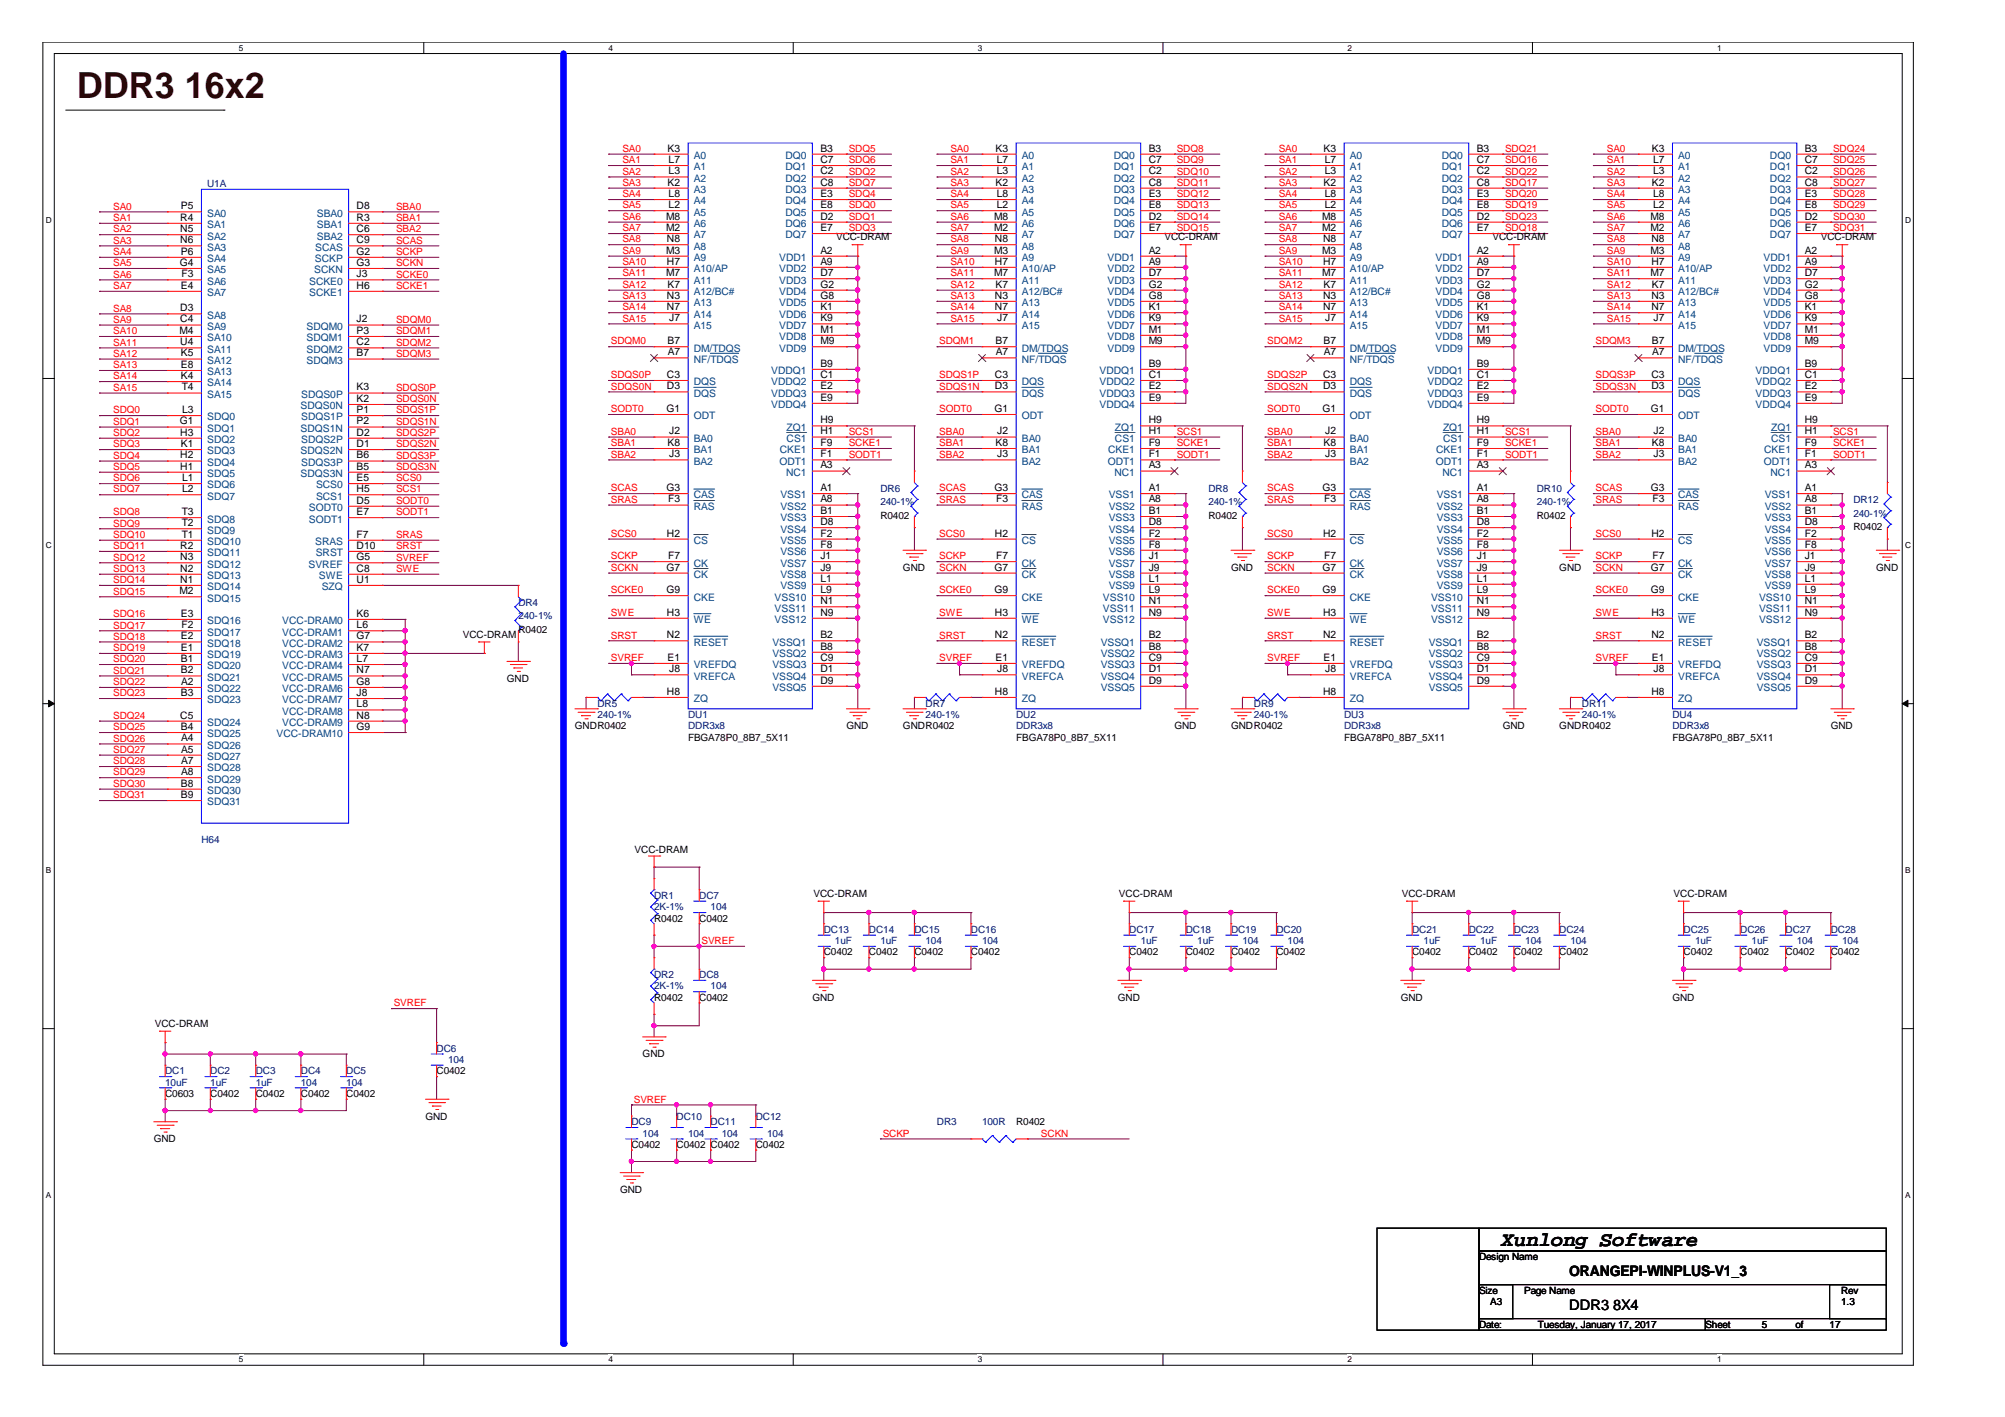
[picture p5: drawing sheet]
<svg xmlns="http://www.w3.org/2000/svg" width="297mm" height="210mm" viewBox="0 0 297 210" stroke-linecap="round" stroke-linejoin="round" font-family="sans-serif">
<defs><g id="words">
<text font-size="5.3" fill="#400000" x="11.4" y="14.5">DDR3 16x2</text>
<text font-size="3" x="222.5" y="184.5">Xunlong Software</text>
<g font-size="2.2">
<text x="232.5" y="189">ORANGEPI-WINPLUS-V1_3</text>
<text x="232.5" y="194">DDR3</text>
<text x="239" y="194">8X4</text>
</g>
<g font-size="1.5" fill="#f00">
<text x="92.2" y="22.5">SA0</text>
<text x="125.7" y="22.5">SDQ5</text>
<text x="140.8" y="22.5">SA0</text>
<text x="174.3" y="22.5">SDQ8</text>
<text x="189.4" y="22.5">SA0</text>
<text x="223" y="22.5">SDQ21</text>
<text x="238" y="22.5">SA0</text>
<text x="271.6" y="22.5">SDQ24</text>
<text x="92.2" y="27.5">SA3</text>
<text x="92.2" y="29.2">SA4</text>
<text x="92.2" y="24.2">SA1</text>
<text x="92.2" y="25.9">SA2</text>
<text x="125.7" y="24.2">SDQ6</text>
<text x="125.7" y="29.2">SDQ4</text>
<text x="125.7" y="27.5">SDQ7</text>
<text x="125.7" y="25.9">SDQ2</text>
<text x="140.8" y="27.5">SA3</text>
<text x="140.8" y="29.2">SA4</text>
<text x="140.8" y="24.2">SA1</text>
<text x="140.8" y="25.9">SA2</text>
<text x="174.3" y="24.2">SDQ9</text>
<text x="174.3" y="29.2">SDQ12</text>
<text x="174.3" y="27.5">SDQ11</text>
<text x="174.3" y="25.9">SDQ10</text>
<text x="189.4" y="27.5">SA3</text>
<text x="189.4" y="29.2">SA4</text>
<text x="189.4" y="24.2">SA1</text>
<text x="189.4" y="25.9">SA2</text>
<text x="223" y="24.2">SDQ16</text>
<text x="223" y="29.2">SDQ20</text>
<text x="223" y="27.5">SDQ17</text>
<text x="223" y="25.9">SDQ22</text>
<text x="238" y="25.9">SA2</text>
<text x="238" y="27.5">SA3</text>
<text x="238" y="29.2">SA4</text>
<text x="238" y="24.2">SA1</text>
<text x="271.6" y="24.2">SDQ25</text>
<text x="271.6" y="29.2">SDQ28</text>
<text x="271.6" y="27.5">SDQ27</text>
<text x="271.6" y="25.9">SDQ26</text>
<text x="16.8" y="31">SA0</text>
<text x="16.8" y="32.7">SA1</text>
<text x="16.8" y="34.4">SA2</text>
<text x="58.7" y="31">SBA0</text>
<text x="58.7" y="32.7">SBA1</text>
<text x="58.7" y="34.4">SBA2</text>
<text x="92.2" y="30.9">SA5</text>
<text x="92.2" y="32.6">SA6</text>
<text x="92.2" y="34.3">SA7</text>
<text x="92.2" y="35.9">SA8</text>
<text x="125.7" y="34.3">SDQ3</text>
<text x="125.7" y="32.6">SDQ1</text>
<text x="125.7" y="30.9">SDQ0</text>
<text x="140.8" y="30.9">SA5</text>
<text x="140.8" y="32.6">SA6</text>
<text x="140.8" y="34.3">SA7</text>
<text x="140.8" y="35.9">SA8</text>
<text x="174.3" y="32.6">SDQ14</text>
<text x="174.3" y="30.9">SDQ13</text>
<text x="174.3" y="34.3">SDQ15</text>
<text x="189.4" y="30.9">SA5</text>
<text x="189.4" y="32.6">SA6</text>
<text x="189.4" y="34.3">SA7</text>
<text x="189.4" y="35.9">SA8</text>
<text x="223" y="34.3">SDQ18</text>
<text x="223" y="32.6">SDQ23</text>
<text x="223" y="30.9">SDQ19</text>
<text x="238" y="32.6">SA6</text>
<text x="238" y="34.3">SA7</text>
<text x="238" y="30.9">SA5</text>
<text x="238" y="35.9">SA8</text>
<text x="271.6" y="32.6">SDQ30</text>
<text x="271.6" y="30.9">SDQ29</text>
<text x="271.6" y="34.3">SDQ31</text>
<text x="16.8" y="36.1">SA3</text>
<text x="16.8" y="37.8">SA4</text>
<text x="16.8" y="39.4">SA5</text>
<text x="16.8" y="41.1">SA6</text>
<text x="58.7" y="36.1">SCAS</text>
<text x="58.7" y="37.8">SCKP</text>
<text x="58.7" y="39.4">SCKN</text>
<text x="58.7" y="41.1">SCKE0</text>
<text x="92.2" y="39.3">SA10</text>
<text x="92.2" y="37.6">SA9</text>
<text x="92.2" y="41">SA11</text>
<text x="140.8" y="39.3">SA10</text>
<text x="140.8" y="37.6">SA9</text>
<text x="140.8" y="41">SA11</text>
<text x="189.4" y="39.3">SA10</text>
<text x="189.4" y="37.6">SA9</text>
<text x="189.4" y="41">SA11</text>
<text x="238" y="37.6">SA9</text>
<text x="238" y="41">SA11</text>
<text x="238" y="39.3">SA10</text>
<text x="16.8" y="42.8">SA7</text>
<text x="16.8" y="47.8">SA9</text>
<text x="16.8" y="46.2">SA8</text>
<text x="58.7" y="42.8">SCKE1</text>
<text x="58.7" y="47.8">SDQM0</text>
<text x="92.2" y="42.6">SA12</text>
<text x="92.2" y="47.6">SA15</text>
<text x="92.2" y="46">SA14</text>
<text x="92.2" y="44.3">SA13</text>
<text x="140.8" y="42.6">SA12</text>
<text x="140.8" y="47.6">SA15</text>
<text x="140.8" y="46">SA14</text>
<text x="140.8" y="44.3">SA13</text>
<text x="189.4" y="42.6">SA12</text>
<text x="189.4" y="47.6">SA15</text>
<text x="189.4" y="46">SA14</text>
<text x="189.4" y="44.3">SA13</text>
<text x="238" y="46">SA14</text>
<text x="238" y="44.3">SA13</text>
<text x="238" y="42.6">SA12</text>
<text x="238" y="47.6">SA15</text>
<text x="16.8" y="49.5">SA10</text>
<text x="16.8" y="51.2">SA11</text>
<text x="16.8" y="52.8">SA12</text>
<text x="58.7" y="51.2">SDQM2</text>
<text x="58.7" y="52.8">SDQM3</text>
<text x="58.7" y="49.5">SDQM1</text>
<text x="90.5" y="51">SDQM0</text>
<text x="139.1" y="51">SDQM1</text>
<text x="187.7" y="51">SDQM2</text>
<text x="236.4" y="51">SDQM3</text>
<text x="16.8" y="54.5">SA13</text>
<text x="16.8" y="56.2">SA14</text>
<text x="16.8" y="57.9">SA15</text>
<text x="58.7" y="57.9">SDQS0P</text>
<text x="58.7" y="59.6">SDQS0N</text>
<text x="90.5" y="57.7">SDQS0N</text>
<text x="90.5" y="56">SDQS0P</text>
<text x="139.1" y="57.7">SDQS1N</text>
<text x="139.1" y="56">SDQS1P</text>
<text x="187.7" y="56">SDQS2P</text>
<text x="187.7" y="57.7">SDQS2N</text>
<text x="236.4" y="57.7">SDQS3N</text>
<text x="236.4" y="56">SDQS3P</text>
<text x="16.8" y="61.2">SDQ0</text>
<text x="16.8" y="62.9">SDQ1</text>
<text x="16.8" y="64.6">SDQ2</text>
<text x="58.7" y="64.6">SDQS2P</text>
<text x="58.7" y="61.2">SDQS1P</text>
<text x="58.7" y="62.9">SDQS1N</text>
<text x="90.5" y="64.4">SBA0</text>
<text x="90.5" y="61.1">SODT0</text>
<text x="125.7" y="64.4">SCS1</text>
<text x="139.1" y="64.4">SBA0</text>
<text x="139.1" y="61.1">SODT0</text>
<text x="174.3" y="64.4">SCS1</text>
<text x="187.7" y="64.4">SBA0</text>
<text x="187.7" y="61.1">SODT0</text>
<text x="223" y="64.4">SCS1</text>
<text x="236.4" y="64.4">SBA0</text>
<text x="236.4" y="61.1">SODT0</text>
<text x="271.6" y="64.4">SCS1</text>
<text x="16.8" y="66.3">SDQ3</text>
<text x="16.8" y="68">SDQ4</text>
<text x="16.8" y="69.6">SDQ5</text>
<text x="16.8" y="71.3">SDQ6</text>
<text x="58.7" y="71.3">SCS0</text>
<text x="58.7" y="68">SDQS3P</text>
<text x="58.7" y="69.6">SDQS3N</text>
<text x="58.7" y="66.3">SDQS2N</text>
<text x="90.5" y="66.1">SBA1</text>
<text x="90.5" y="67.8">SBA2</text>
<text x="125.7" y="67.8">SODT1</text>
<text x="125.7" y="66.1">SCKE1</text>
<text x="139.1" y="67.8">SBA2</text>
<text x="139.1" y="66.1">SBA1</text>
<text x="174.3" y="67.8">SODT1</text>
<text x="174.3" y="66.1">SCKE1</text>
<text x="187.7" y="67.8">SBA2</text>
<text x="187.7" y="66.1">SBA1</text>
<text x="223" y="67.8">SODT1</text>
<text x="223" y="66.1">SCKE1</text>
<text x="236.4" y="66.1">SBA1</text>
<text x="236.4" y="67.8">SBA2</text>
<text x="271.6" y="67.8">SODT1</text>
<text x="271.6" y="66.1">SCKE1</text>
<text x="16.8" y="78">SDQ9</text>
<text x="16.8" y="76.3">SDQ8</text>
<text x="16.8" y="73">SDQ7</text>
<text x="58.7" y="76.3">SODT1</text>
<text x="58.7" y="73">SCS1</text>
<text x="58.7" y="74.6">SODT0</text>
<text x="90.5" y="72.8">SCAS</text>
<text x="90.5" y="74.5">SRAS</text>
<text x="139.1" y="72.8">SCAS</text>
<text x="139.1" y="74.5">SRAS</text>
<text x="187.7" y="74.5">SRAS</text>
<text x="187.7" y="72.8">SCAS</text>
<text x="236.4" y="74.5">SRAS</text>
<text x="236.4" y="72.8">SCAS</text>
<text x="16.8" y="79.7">SDQ10</text>
<text x="16.8" y="83">SDQ12</text>
<text x="16.8" y="81.3">SDQ11</text>
<text x="58.7" y="79.7">SRAS</text>
<text x="58.7" y="81.3">SRST</text>
<text x="58.7" y="83">SVREF</text>
<text x="90.5" y="79.5">SCS0</text>
<text x="90.5" y="82.9">SCKP</text>
<text x="139.1" y="79.5">SCS0</text>
<text x="139.1" y="82.9">SCKP</text>
<text x="187.7" y="79.5">SCS0</text>
<text x="187.7" y="82.9">SCKP</text>
<text x="236.4" y="82.9">SCKP</text>
<text x="236.4" y="79.5">SCS0</text>
<text x="16.8" y="88.1">SDQ15</text>
<text x="16.8" y="86.4">SDQ14</text>
<text x="16.8" y="84.7">SDQ13</text>
<text x="58.7" y="84.7">SWE</text>
<text x="90.5" y="87.9">SCKE0</text>
<text x="90.5" y="84.6">SCKN</text>
<text x="139.1" y="84.6">SCKN</text>
<text x="139.1" y="87.9">SCKE0</text>
<text x="187.7" y="87.9">SCKE0</text>
<text x="187.7" y="84.6">SCKN</text>
<text x="236.4" y="84.6">SCKN</text>
<text x="236.4" y="87.9">SCKE0</text>
<text x="16.8" y="91.4">SDQ16</text>
<text x="16.8" y="93.1">SDQ17</text>
<text x="16.8" y="94.8">SDQ18</text>
<text x="90.5" y="94.6">SRST</text>
<text x="90.5" y="91.2">SWE</text>
<text x="139.1" y="91.2">SWE</text>
<text x="139.1" y="94.6">SRST</text>
<text x="187.7" y="94.6">SRST</text>
<text x="187.7" y="91.2">SWE</text>
<text x="236.4" y="91.2">SWE</text>
<text x="236.4" y="94.6">SRST</text>
<text x="16.8" y="96.4">SDQ19</text>
<text x="16.8" y="98.1">SDQ20</text>
<text x="16.8" y="99.8">SDQ21</text>
<text x="16.8" y="101.5">SDQ22</text>
<text x="90.5" y="97.9">SVREF</text>
<text x="139.1" y="97.9">SVREF</text>
<text x="187.7" y="97.9">SVREF</text>
<text x="236.4" y="97.9">SVREF</text>
<text x="16.8" y="103.1">SDQ23</text>
<text x="16.8" y="106.5">SDQ24</text>
<text x="16.8" y="108.2">SDQ25</text>
<text x="16.8" y="109.9">SDQ26</text>
<text x="16.8" y="111.5">SDQ27</text>
<text x="16.8" y="113.2">SDQ28</text>
<text x="16.8" y="114.9">SDQ29</text>
<text x="16.8" y="116.6">SDQ30</text>
<text x="16.8" y="118.3">SDQ31</text>
<text x="103.9" y="139.8">SVREF</text>
<text x="58.3" y="149.1">SVREF</text>
<text x="93.9" y="163.3">SVREF</text>
<text x="130.8" y="168.4">SCKP</text>
<text x="154.2" y="168.4">SCKN</text>
</g>
<g font-size="1.5">
<text x="98.9" y="22.5">K3</text>
<text x="121.5" y="22.5">B3</text>
<text x="147.5" y="22.5">K3</text>
<text x="170.2" y="22.5">B3</text>
<text x="196.1" y="22.5">K3</text>
<text x="218.8" y="22.5">B3</text>
<text x="244.7" y="22.5">K3</text>
<text x="267.4" y="22.5">B3</text>
<text x="98.9" y="27.5">K2</text>
<text x="99.1" y="24.1">L7</text>
<text x="99.1" y="25.8">L3</text>
<text x="99.1" y="29.2">L8</text>
<text x="121.5" y="24.1">C7</text>
<text x="121.5" y="29.2">E3</text>
<text x="121.5" y="27.5">C8</text>
<text x="121.5" y="25.8">C2</text>
<text x="147.5" y="27.5">K2</text>
<text x="147.7" y="24.1">L7</text>
<text x="147.7" y="25.8">L3</text>
<text x="147.7" y="29.2">L8</text>
<text x="170.2" y="24.1">C7</text>
<text x="170.2" y="29.2">E3</text>
<text x="170.2" y="27.5">C8</text>
<text x="170.2" y="25.8">C2</text>
<text x="196.1" y="27.5">K2</text>
<text x="196.3" y="24.1">L7</text>
<text x="196.3" y="25.8">L3</text>
<text x="196.3" y="29.2">L8</text>
<text x="218.8" y="24.1">C7</text>
<text x="218.8" y="29.2">E3</text>
<text x="218.8" y="27.5">C8</text>
<text x="218.8" y="25.8">C2</text>
<text x="244.7" y="27.5">K2</text>
<text x="244.9" y="24.1">L7</text>
<text x="244.9" y="25.8">L3</text>
<text x="244.9" y="29.2">L8</text>
<text x="267.4" y="24.1">C7</text>
<text x="267.4" y="29.2">E3</text>
<text x="267.4" y="27.5">C8</text>
<text x="267.4" y="25.8">C2</text>
<text x="26.7" y="34.4">N5</text>
<text x="26.7" y="32.7">R4</text>
<text x="26.8" y="31">P5</text>
<text x="52.8" y="31">D8</text>
<text x="52.8" y="32.7">R3</text>
<text x="52.8" y="34.4">C6</text>
<text x="98.7" y="32.5">M8</text>
<text x="98.7" y="34.2">M2</text>
<text x="98.8" y="35.9">N8</text>
<text x="99.1" y="30.8">L2</text>
<text x="121.5" y="32.5">D2</text>
<text x="121.5" y="34.2">E7</text>
<text x="121.5" y="30.8">E8</text>
<text x="123.9" y="35.6">VCC-DRAM</text>
<text x="147.3" y="32.5">M8</text>
<text x="147.3" y="34.2">M2</text>
<text x="147.4" y="35.9">N8</text>
<text x="147.7" y="30.8">L2</text>
<text x="170.2" y="32.5">D2</text>
<text x="170.2" y="34.2">E7</text>
<text x="170.2" y="30.8">E8</text>
<text x="172.5" y="35.6">VCC-DRAM</text>
<text x="195.9" y="32.5">M8</text>
<text x="195.9" y="34.2">M2</text>
<text x="196" y="35.9">N8</text>
<text x="196.3" y="30.8">L2</text>
<text x="218.8" y="32.5">D2</text>
<text x="218.8" y="34.2">E7</text>
<text x="218.8" y="30.8">E8</text>
<text x="221.1" y="35.6">VCC-DRAM</text>
<text x="244.5" y="32.5">M8</text>
<text x="244.5" y="34.2">M2</text>
<text x="244.6" y="35.9">N8</text>
<text x="244.9" y="30.8">L2</text>
<text x="267.4" y="32.5">D2</text>
<text x="267.4" y="34.2">E7</text>
<text x="267.4" y="30.8">E8</text>
<text x="269.7" y="35.6">VCC-DRAM</text>
<text x="26.6" y="39.4">G4</text>
<text x="26.7" y="36">N6</text>
<text x="26.8" y="37.7">P6</text>
<text x="26.9" y="41.1">F3</text>
<text x="52.8" y="36">C9</text>
<text x="52.8" y="39.4">G3</text>
<text x="52.8" y="41.1">J3</text>
<text x="52.8" y="37.7">G2</text>
<text x="98.7" y="37.6">M3</text>
<text x="98.7" y="40.9">M7</text>
<text x="98.8" y="39.2">H7</text>
<text x="121.5" y="37.6">A2</text>
<text x="121.5" y="39.2">A9</text>
<text x="121.5" y="40.9">D7</text>
<text x="147.3" y="37.6">M3</text>
<text x="147.3" y="40.9">M7</text>
<text x="147.4" y="39.2">H7</text>
<text x="170.2" y="37.6">A2</text>
<text x="170.2" y="39.2">A9</text>
<text x="170.2" y="40.9">D7</text>
<text x="195.9" y="37.6">M3</text>
<text x="195.9" y="40.9">M7</text>
<text x="196" y="39.2">H7</text>
<text x="218.8" y="37.6">A2</text>
<text x="218.8" y="39.2">A9</text>
<text x="218.8" y="40.9">D7</text>
<text x="244.5" y="37.6">M3</text>
<text x="244.5" y="40.9">M7</text>
<text x="244.6" y="39.2">H7</text>
<text x="267.4" y="37.6">A2</text>
<text x="267.4" y="39.2">A9</text>
<text x="267.4" y="40.9">D7</text>
<text x="26.7" y="46.1">D3</text>
<text x="26.7" y="47.8">C4</text>
<text x="26.8" y="42.8">E4</text>
<text x="52.8" y="47.8">J2</text>
<text x="52.8" y="42.8">H6</text>
<text x="98.8" y="44.3">N3</text>
<text x="98.8" y="45.9">N7</text>
<text x="98.9" y="42.6">K7</text>
<text x="99.1" y="47.6">J7</text>
<text x="121.5" y="42.6">G2</text>
<text x="121.5" y="44.3">G8</text>
<text x="121.5" y="45.9">K1</text>
<text x="121.5" y="47.6">K9</text>
<text x="147.4" y="44.3">N3</text>
<text x="147.4" y="45.9">N7</text>
<text x="147.5" y="42.6">K7</text>
<text x="147.7" y="47.6">J7</text>
<text x="170.2" y="42.6">G2</text>
<text x="170.2" y="44.3">G8</text>
<text x="170.2" y="45.9">K1</text>
<text x="170.2" y="47.6">K9</text>
<text x="196" y="44.3">N3</text>
<text x="196" y="45.9">N7</text>
<text x="196.1" y="42.6">K7</text>
<text x="196.3" y="47.6">J7</text>
<text x="218.8" y="42.6">G2</text>
<text x="218.8" y="44.3">G8</text>
<text x="218.8" y="45.9">K1</text>
<text x="218.8" y="47.6">K9</text>
<text x="244.6" y="44.3">N3</text>
<text x="244.6" y="45.9">N7</text>
<text x="244.7" y="42.6">K7</text>
<text x="245" y="47.6">J7</text>
<text x="267.4" y="42.6">G2</text>
<text x="267.4" y="44.3">G8</text>
<text x="267.4" y="45.9">K1</text>
<text x="267.4" y="47.6">K9</text>
<text x="26.6" y="49.5">M4</text>
<text x="26.7" y="51.2">U4</text>
<text x="26.8" y="52.8">K5</text>
<text x="52.8" y="49.5">P3</text>
<text x="52.8" y="51.2">C2</text>
<text x="52.8" y="52.8">B7</text>
<text x="98.9" y="51">B7</text>
<text x="98.9" y="52.6">A7</text>
<text x="121.5" y="49.3">M1</text>
<text x="121.5" y="51">M9</text>
<text x="147.5" y="51">B7</text>
<text x="147.5" y="52.6">A7</text>
<text x="170.2" y="49.3">M1</text>
<text x="170.2" y="51">M9</text>
<text x="196.1" y="51">B7</text>
<text x="196.1" y="52.6">A7</text>
<text x="218.8" y="49.3">M1</text>
<text x="218.8" y="51">M9</text>
<text x="244.7" y="51">B7</text>
<text x="244.8" y="52.6">A7</text>
<text x="267.4" y="49.3">M1</text>
<text x="267.4" y="51">M9</text>
<text x="26.8" y="54.5">E8</text>
<text x="26.8" y="56.1">K4</text>
<text x="26.9" y="57.8">T4</text>
<text x="52.8" y="59.5">K2</text>
<text x="52.8" y="57.8">K3</text>
<text x="98.8" y="57.7">D3</text>
<text x="98.8" y="56">C3</text>
<text x="121.5" y="54.3">B9</text>
<text x="121.5" y="56">C1</text>
<text x="121.5" y="57.7">E2</text>
<text x="121.5" y="59.4">E9</text>
<text x="147.4" y="57.7">D3</text>
<text x="147.4" y="56">C3</text>
<text x="170.2" y="54.3">B9</text>
<text x="170.2" y="56">C1</text>
<text x="170.2" y="57.7">E2</text>
<text x="170.2" y="59.4">E9</text>
<text x="196" y="57.7">D3</text>
<text x="196" y="56">C3</text>
<text x="218.8" y="54.3">B9</text>
<text x="218.8" y="56">C1</text>
<text x="218.8" y="57.7">E2</text>
<text x="218.8" y="59.4">E9</text>
<text x="244.6" y="57.7">D3</text>
<text x="244.6" y="56">C3</text>
<text x="267.4" y="54.3">B9</text>
<text x="267.4" y="56">C1</text>
<text x="267.4" y="57.7">E2</text>
<text x="267.4" y="59.4">E9</text>
<text x="26.6" y="62.9">G1</text>
<text x="26.7" y="64.5">H3</text>
<text x="27" y="61.2">L3</text>
<text x="52.8" y="62.9">P2</text>
<text x="52.8" y="61.2">P1</text>
<text x="52.8" y="64.5">D2</text>
<text x="98.7" y="61">G1</text>
<text x="99.1" y="64.4">J2</text>
<text x="121.5" y="62.7">H9</text>
<text x="121.5" y="64.4">H1</text>
<text x="147.3" y="61">G1</text>
<text x="147.7" y="64.4">J2</text>
<text x="170.2" y="62.7">H9</text>
<text x="170.2" y="64.4">H1</text>
<text x="195.9" y="61">G1</text>
<text x="196.3" y="64.4">J2</text>
<text x="218.8" y="62.7">H9</text>
<text x="218.8" y="64.4">H1</text>
<text x="244.6" y="61">G1</text>
<text x="245" y="64.4">J2</text>
<text x="267.4" y="62.7">H9</text>
<text x="267.4" y="64.4">H1</text>
<text x="26.7" y="67.9">H2</text>
<text x="26.7" y="69.6">H1</text>
<text x="26.8" y="66.2">K1</text>
<text x="27" y="71.3">L1</text>
<text x="52.8" y="66.2">D1</text>
<text x="52.8" y="69.6">B5</text>
<text x="52.8" y="67.9">B6</text>
<text x="52.8" y="71.3">E5</text>
<text x="98.9" y="66.1">K8</text>
<text x="99.1" y="67.7">J3</text>
<text x="121.5" y="67.7">F1</text>
<text x="121.5" y="69.4">A3</text>
<text x="121.5" y="66.1">F9</text>
<text x="147.5" y="66.1">K8</text>
<text x="147.7" y="67.7">J3</text>
<text x="170.2" y="66.1">F9</text>
<text x="170.2" y="67.7">F1</text>
<text x="170.2" y="69.4">A3</text>
<text x="196.1" y="66.1">K8</text>
<text x="196.3" y="67.7">J3</text>
<text x="218.8" y="66.1">F9</text>
<text x="218.8" y="67.7">F1</text>
<text x="218.8" y="69.4">A3</text>
<text x="244.7" y="66.1">K8</text>
<text x="245" y="67.7">J3</text>
<text x="267.4" y="66.1">F9</text>
<text x="267.4" y="67.7">F1</text>
<text x="267.4" y="69.4">A3</text>
<text x="26.9" y="76.3">T3</text>
<text x="26.9" y="77.9">T2</text>
<text x="27" y="72.9">L2</text>
<text x="52.8" y="74.6">D5</text>
<text x="52.8" y="76.3">E7</text>
<text x="52.8" y="72.9">H5</text>
<text x="98.7" y="72.7">G3</text>
<text x="99" y="74.4">F3</text>
<text x="121.5" y="76.1">B1</text>
<text x="121.5" y="72.7">A1</text>
<text x="121.5" y="77.8">D8</text>
<text x="121.5" y="74.4">A8</text>
<text x="130.4" y="76.8">R0402</text>
<text x="147.3" y="72.7">G3</text>
<text x="147.6" y="74.4">F3</text>
<text x="170.2" y="76.1">B1</text>
<text x="170.2" y="72.7">A1</text>
<text x="170.2" y="77.8">D8</text>
<text x="170.2" y="74.4">A8</text>
<text x="179" y="76.8">R0402</text>
<text x="195.9" y="72.7">G3</text>
<text x="196.2" y="74.4">F3</text>
<text x="218.8" y="76.1">B1</text>
<text x="218.8" y="72.7">A1</text>
<text x="218.8" y="77.8">D8</text>
<text x="218.8" y="74.4">A8</text>
<text x="227.7" y="76.8">R0402</text>
<text x="244.6" y="72.7">G3</text>
<text x="244.8" y="74.4">F3</text>
<text x="267.4" y="76.1">B1</text>
<text x="267.4" y="72.7">A1</text>
<text x="267.4" y="77.8">D8</text>
<text x="267.4" y="74.4">A8</text>
<text x="26.7" y="81.3">R2</text>
<text x="26.7" y="83">N3</text>
<text x="26.9" y="79.6">T1</text>
<text x="52.8" y="79.6">F7</text>
<text x="52.8" y="83">G5</text>
<text x="52.8" y="81.3">D10</text>
<text x="98.8" y="79.5">H2</text>
<text x="99" y="82.8">F7</text>
<text x="121.5" y="79.5">F2</text>
<text x="121.5" y="81.1">F8</text>
<text x="121.5" y="82.8">J1</text>
<text x="147.4" y="79.5">H2</text>
<text x="147.6" y="82.8">F7</text>
<text x="170.2" y="79.5">F2</text>
<text x="170.2" y="81.1">F8</text>
<text x="170.2" y="82.8">J1</text>
<text x="196" y="79.5">H2</text>
<text x="196.2" y="82.8">F7</text>
<text x="218.8" y="79.5">F2</text>
<text x="218.8" y="81.1">F8</text>
<text x="218.8" y="82.8">J1</text>
<text x="244.6" y="79.5">H2</text>
<text x="244.8" y="82.8">F7</text>
<text x="267.4" y="79.5">F2</text>
<text x="267.4" y="81.1">F8</text>
<text x="267.4" y="82.8">J1</text>
<text x="274.6" y="78.5">R0402</text>
<text x="26.6" y="88">M2</text>
<text x="26.7" y="84.7">N2</text>
<text x="26.7" y="86.3">N1</text>
<text x="52.8" y="84.7">C8</text>
<text x="52.8" y="86.3">U1</text>
<text x="98.7" y="87.9">G9</text>
<text x="98.7" y="84.5">G7</text>
<text x="121.5" y="84.5">J9</text>
<text x="121.5" y="86.2">L1</text>
<text x="121.5" y="87.9">L9</text>
<text x="121.5" y="89.5">N1</text>
<text x="133.8" y="84.6">GND</text>
<text x="147.3" y="87.9">G9</text>
<text x="147.3" y="84.5">G7</text>
<text x="170.2" y="84.5">J9</text>
<text x="170.2" y="86.2">L1</text>
<text x="170.2" y="87.9">L9</text>
<text x="170.2" y="89.5">N1</text>
<text x="182.4" y="84.6">GND</text>
<text x="195.9" y="87.9">G9</text>
<text x="195.9" y="84.5">G7</text>
<text x="218.8" y="84.5">J9</text>
<text x="218.8" y="86.2">L1</text>
<text x="218.8" y="87.9">L9</text>
<text x="218.8" y="89.5">N1</text>
<text x="231" y="84.6">GND</text>
<text x="244.6" y="87.9">G9</text>
<text x="244.6" y="84.5">G7</text>
<text x="267.4" y="84.5">J9</text>
<text x="267.4" y="86.2">L1</text>
<text x="267.4" y="87.9">L9</text>
<text x="267.4" y="89.5">N1</text>
<text x="278" y="84.6">GND</text>
<text x="26.8" y="91.4">E3</text>
<text x="26.8" y="94.7">E2</text>
<text x="26.9" y="93.1">F2</text>
<text x="52.8" y="91.4">K6</text>
<text x="52.8" y="93.1">L6</text>
<text x="52.8" y="94.7">G7</text>
<text x="68.6" y="94.5">VCC-DRAM</text>
<text x="76.8" y="93.8">R0402</text>
<text x="98.8" y="91.2">H3</text>
<text x="98.8" y="94.5">N2</text>
<text x="121.5" y="94.5">B2</text>
<text x="121.5" y="91.2">N9</text>
<text x="147.4" y="91.2">H3</text>
<text x="147.4" y="94.5">N2</text>
<text x="170.2" y="94.5">B2</text>
<text x="170.2" y="91.2">N9</text>
<text x="196" y="91.2">H3</text>
<text x="196" y="94.5">N2</text>
<text x="218.8" y="94.5">B2</text>
<text x="218.8" y="91.2">N9</text>
<text x="244.6" y="91.2">H3</text>
<text x="244.6" y="94.5">N2</text>
<text x="267.4" y="94.5">B2</text>
<text x="267.4" y="91.2">N9</text>
<text x="26.8" y="96.4">E1</text>
<text x="26.8" y="98.1">B1</text>
<text x="26.8" y="99.8">B2</text>
<text x="26.8" y="101.4">A2</text>
<text x="52.8" y="96.4">K7</text>
<text x="52.8" y="98.1">L7</text>
<text x="52.8" y="99.8">N7</text>
<text x="52.8" y="101.4">G8</text>
<text x="75.1" y="101">GND</text>
<text x="98.9" y="97.9">E1</text>
<text x="99.1" y="99.6">J8</text>
<text x="121.5" y="101.3">D9</text>
<text x="121.5" y="99.6">D1</text>
<text x="121.5" y="97.9">C9</text>
<text x="121.5" y="96.2">B8</text>
<text x="147.5" y="97.9">E1</text>
<text x="147.7" y="99.6">J8</text>
<text x="170.2" y="101.3">D9</text>
<text x="170.2" y="99.6">D1</text>
<text x="170.2" y="97.9">C9</text>
<text x="170.2" y="96.2">B8</text>
<text x="196.1" y="97.9">E1</text>
<text x="196.3" y="99.6">J8</text>
<text x="218.8" y="101.3">D9</text>
<text x="218.8" y="99.6">D1</text>
<text x="218.8" y="97.9">C9</text>
<text x="218.8" y="96.2">B8</text>
<text x="244.7" y="97.9">E1</text>
<text x="245" y="99.6">J8</text>
<text x="267.4" y="101.3">D9</text>
<text x="267.4" y="99.6">D1</text>
<text x="267.4" y="97.9">C9</text>
<text x="267.4" y="96.2">B8</text>
<text x="26.7" y="106.4">C5</text>
<text x="26.8" y="103.1">B3</text>
<text x="52.8" y="103.1">J8</text>
<text x="52.8" y="104.8">L8</text>
<text x="52.8" y="106.4">N8</text>
<text x="98.8" y="102.9">H8</text>
<text x="147.4" y="102.9">H8</text>
<text x="196" y="102.9">H8</text>
<text x="244.6" y="102.9">H8</text>
<text x="26.8" y="108.1">B4</text>
<text x="26.8" y="111.5">A5</text>
<text x="26.8" y="109.8">A4</text>
<text x="26.8" y="113.2">A7</text>
<text x="52.8" y="108.1">G9</text>
<text x="85.2" y="108">GNDR0402</text>
<text x="101.9" y="109.7">FBGA78P0_8B7_5X11</text>
<text x="125.4" y="108">GND</text>
<text x="133.8" y="108">GNDR0402</text>
<text x="150.5" y="109.7">FBGA78P0_8B7_5X11</text>
<text x="174" y="108">GND</text>
<text x="182.4" y="108">GNDR0402</text>
<text x="199.1" y="109.7">FBGA78P0_8B7_5X11</text>
<text x="222.6" y="108">GND</text>
<text x="231" y="108">GNDR0402</text>
<text x="247.8" y="109.7">FBGA78P0_8B7_5X11</text>
<text x="271.2" y="108">GND</text>
<text x="26.8" y="116.5">B8</text>
<text x="26.8" y="118.2">B9</text>
<text x="26.8" y="114.8">A8</text>
<text x="94" y="126.3">VCC-DRAM</text>
<text x="96.9" y="136.5">R0402</text>
<text x="103.6" y="136.5">C0402</text>
<text x="120.5" y="132.9">VCC-DRAM</text>
<text x="165.8" y="132.9">VCC-DRAM</text>
<text x="207.7" y="132.9">VCC-DRAM</text>
<text x="247.9" y="132.9">VCC-DRAM</text>
<text x="122" y="141.5">C0402</text>
<text x="128.7" y="141.5">C0402</text>
<text x="135.5" y="141.5">C0402</text>
<text x="143.8" y="141.5">C0402</text>
<text x="167.3" y="141.5">C0402</text>
<text x="175.7" y="141.5">C0402</text>
<text x="182.4" y="141.5">C0402</text>
<text x="189.1" y="141.5">C0402</text>
<text x="209.2" y="141.5">C0402</text>
<text x="217.6" y="141.5">C0402</text>
<text x="224.3" y="141.5">C0402</text>
<text x="231" y="141.5">C0402</text>
<text x="249.4" y="141.5">C0402</text>
<text x="257.8" y="141.5">C0402</text>
<text x="264.5" y="141.5">C0402</text>
<text x="271.2" y="141.5">C0402</text>
<text x="96.9" y="148.3">R0402</text>
<text x="103.6" y="148.3">C0402</text>
<text x="120.4" y="148.3">GND</text>
<text x="165.6" y="148.3">GND</text>
<text x="207.5" y="148.3">GND</text>
<text x="247.8" y="148.3">GND</text>
<text x="22.9" y="152.1">VCC-DRAM</text>
<text x="64.7" y="159.1">C0402</text>
<text x="95.2" y="156.6">GND</text>
<text x="24.5" y="162.5">C0603</text>
<text x="31.2" y="162.5">C0402</text>
<text x="37.9" y="162.5">C0402</text>
<text x="44.6" y="162.5">C0402</text>
<text x="51.3" y="162.5">C0402</text>
<text x="63" y="165.9">GND</text>
<text x="150.5" y="166.7">R0402</text>
<text x="22.8" y="169.2">GND</text>
<text x="93.6" y="170.1">C0402</text>
<text x="100.2" y="170.1">C0402 C0402</text>
<text x="112" y="170.1">C0402</text>
<text x="91.9" y="176.8">GND</text>
<text x="219.1" y="186.7">Design Name</text>
<text x="219.1" y="191.7">Size</text>
<text x="225.8" y="191.7">Page Name</text>
<text x="272.8" y="191.7">Rev</text>
<text x="219.1" y="196.7">Date:</text>
<text x="220.8" y="193.4">A3</text>
<text x="227.8" y="196.7">Tuesday, January 17, 2017</text>
<text x="252.6" y="196.7">Sheet</text>
<text x="261" y="196.7">5</text>
<text x="266" y="196.7">of</text>
<text x="271.1" y="196.7">17</text>
<text x="272.8" y="193.4">1.3</text>
</g>
<g font-size="1.5" fill="#004080">
<text x="102.8" y="23.6">A0</text>
<text x="116.4" y="23.6">DQ0</text>
<text x="151.4" y="23.6">A0</text>
<text x="165" y="23.6">DQ0</text>
<text x="200" y="23.6">A0</text>
<text x="213.6" y="23.6">DQ0</text>
<text x="248.6" y="23.6">A0</text>
<text x="262.2" y="23.6">DQ0</text>
<text x="102.8" y="25.2">A1</text>
<text x="102.8" y="26.9">A2</text>
<text x="102.8" y="28.6">A3</text>
<text x="116.4" y="25.2">DQ1</text>
<text x="116.4" y="28.6">DQ3</text>
<text x="116.4" y="26.9">DQ2</text>
<text x="151.4" y="25.2">A1</text>
<text x="151.4" y="26.9">A2</text>
<text x="151.4" y="28.6">A3</text>
<text x="165" y="25.2">DQ1</text>
<text x="165" y="28.6">DQ3</text>
<text x="165" y="26.9">DQ2</text>
<text x="200" y="25.2">A1</text>
<text x="200" y="26.9">A2</text>
<text x="200" y="28.6">A3</text>
<text x="213.6" y="25.2">DQ1</text>
<text x="213.6" y="28.6">DQ3</text>
<text x="213.6" y="26.9">DQ2</text>
<text x="248.6" y="25.2">A1</text>
<text x="248.6" y="26.9">A2</text>
<text x="248.6" y="28.6">A3</text>
<text x="262.2" y="25.2">DQ1</text>
<text x="262.2" y="28.6">DQ3</text>
<text x="262.2" y="26.9">DQ2</text>
<text x="30.7" y="35.5">SA2</text>
<text x="30.7" y="32.1">SA0</text>
<text x="30.7" y="33.8">SA1</text>
<text x="46.9" y="32.1">SBA0</text>
<text x="46.9" y="33.8">SBA1</text>
<text x="46.9" y="35.5">SBA2</text>
<text x="102.8" y="31.9">A5</text>
<text x="102.8" y="33.6">A6</text>
<text x="102.8" y="30.3">A4</text>
<text x="102.8" y="35.3">A7</text>
<text x="116.4" y="33.6">DQ6</text>
<text x="116.4" y="35.3">DQ7</text>
<text x="116.4" y="30.3">DQ4</text>
<text x="116.4" y="31.9">DQ5</text>
<text x="151.4" y="31.9">A5</text>
<text x="151.4" y="33.6">A6</text>
<text x="151.4" y="30.3">A4</text>
<text x="151.4" y="35.3">A7</text>
<text x="165" y="33.6">DQ6</text>
<text x="165" y="35.3">DQ7</text>
<text x="165" y="30.3">DQ4</text>
<text x="165" y="31.9">DQ5</text>
<text x="200" y="31.9">A5</text>
<text x="200" y="33.6">A6</text>
<text x="200" y="30.3">A4</text>
<text x="200" y="35.3">A7</text>
<text x="213.6" y="33.6">DQ6</text>
<text x="213.6" y="35.3">DQ7</text>
<text x="213.6" y="30.3">DQ4</text>
<text x="213.6" y="31.9">DQ5</text>
<text x="248.6" y="31.9">A5</text>
<text x="248.6" y="33.6">A6</text>
<text x="248.6" y="30.3">A4</text>
<text x="248.6" y="35.3">A7</text>
<text x="262.2" y="33.6">DQ6</text>
<text x="262.2" y="35.3">DQ7</text>
<text x="262.2" y="30.3">DQ4</text>
<text x="262.2" y="31.9">DQ5</text>
<text x="30.7" y="38.8">SA4</text>
<text x="30.7" y="40.5">SA5</text>
<text x="30.7" y="37.1">SA3</text>
<text x="46.6" y="40.5">SCKN</text>
<text x="46.7" y="38.8">SCKP</text>
<text x="46.7" y="37.1">SCAS</text>
<text x="102.8" y="40.3">A10/AP</text>
<text x="102.8" y="38.7">A9</text>
<text x="102.8" y="37">A8</text>
<text x="115.4" y="38.7">VDD1</text>
<text x="115.4" y="40.3">VDD2</text>
<text x="151.4" y="40.3">A10/AP</text>
<text x="151.4" y="38.7">A9</text>
<text x="151.4" y="37">A8</text>
<text x="164.1" y="38.7">VDD1</text>
<text x="164.1" y="40.3">VDD2</text>
<text x="200" y="40.3">A10/AP</text>
<text x="200" y="38.7">A9</text>
<text x="200" y="37">A8</text>
<text x="212.7" y="38.7">VDD1</text>
<text x="212.7" y="40.3">VDD2</text>
<text x="248.6" y="40.3">A10/AP</text>
<text x="248.6" y="38.7">A9</text>
<text x="248.6" y="37">A8</text>
<text x="261.3" y="38.7">VDD1</text>
<text x="261.3" y="40.3">VDD2</text>
<text x="30.7" y="42.2">SA6</text>
<text x="30.7" y="43.9">SA7</text>
<text x="30.7" y="47.2">SA8</text>
<text x="45.8" y="42.2">SCKE0</text>
<text x="45.8" y="43.9">SCKE1</text>
<text x="102.8" y="42">A11</text>
<text x="102.8" y="43.7">A12/BC#</text>
<text x="102.8" y="45.4">A13</text>
<text x="102.8" y="47">A14</text>
<text x="115.4" y="43.7">VDD4</text>
<text x="115.4" y="45.4">VDD5</text>
<text x="115.4" y="42">VDD3</text>
<text x="115.4" y="47">VDD6</text>
<text x="151.4" y="42">A11</text>
<text x="151.4" y="43.7">A12/BC#</text>
<text x="151.4" y="45.4">A13</text>
<text x="151.4" y="47">A14</text>
<text x="164.1" y="43.7">VDD4</text>
<text x="164.1" y="45.4">VDD5</text>
<text x="164.1" y="42">VDD3</text>
<text x="164.1" y="47">VDD6</text>
<text x="200" y="42">A11</text>
<text x="200" y="43.7">A12/BC#</text>
<text x="200" y="45.4">A13</text>
<text x="200" y="47">A14</text>
<text x="212.7" y="43.7">VDD4</text>
<text x="212.7" y="45.4">VDD5</text>
<text x="212.7" y="42">VDD3</text>
<text x="212.7" y="47">VDD6</text>
<text x="248.6" y="42">A11</text>
<text x="248.6" y="43.7">A12/BC#</text>
<text x="248.6" y="45.4">A13</text>
<text x="248.6" y="47">A14</text>
<text x="261.3" y="43.7">VDD4</text>
<text x="261.3" y="45.4">VDD5</text>
<text x="261.3" y="42">VDD3</text>
<text x="261.3" y="47">VDD6</text>
<text x="30.7" y="50.6">SA10</text>
<text x="30.7" y="52.3">SA11</text>
<text x="30.7" y="53.9">SA12</text>
<text x="30.7" y="48.9">SA9</text>
<text x="45.4" y="48.9">SDQM0</text>
<text x="45.4" y="50.6">SDQM1</text>
<text x="45.4" y="52.3">SDQM2</text>
<text x="45.4" y="53.9">SDQM3</text>
<text x="102.8" y="48.7">A15</text>
<text x="102.8" y="52.1">DM/TDQS</text>
<text x="102.8" y="53.7">NF/TDQS</text>
<text x="115.4" y="48.7">VDD7</text>
<text x="115.4" y="50.4">VDD8</text>
<text x="115.4" y="52.1">VDD9</text>
<text x="151.4" y="48.7">A15</text>
<text x="151.4" y="52.1">DM/TDQS</text>
<text x="151.4" y="53.7">NF/TDQS</text>
<text x="164.1" y="48.7">VDD7</text>
<text x="164.1" y="50.4">VDD8</text>
<text x="164.1" y="52.1">VDD9</text>
<text x="200" y="48.7">A15</text>
<text x="200" y="52.1">DM/TDQS</text>
<text x="200" y="53.7">NF/TDQS</text>
<text x="212.7" y="48.7">VDD7</text>
<text x="212.7" y="50.4">VDD8</text>
<text x="212.7" y="52.1">VDD9</text>
<text x="248.6" y="48.7">A15</text>
<text x="248.6" y="52.1">DM/TDQS</text>
<text x="248.6" y="53.7">NF/TDQS</text>
<text x="261.3" y="48.7">VDD7</text>
<text x="261.3" y="50.4">VDD8</text>
<text x="261.3" y="52.1">VDD9</text>
<text x="30.7" y="55.6">SA13</text>
<text x="30.7" y="57.2">SA14</text>
<text x="30.7" y="58.9">SA15</text>
<text x="44.6" y="58.9">SDQS0P</text>
<text x="102.8" y="58.8">DQS</text>
<text x="102.8" y="57.1">DQS</text>
<text x="114.3" y="55.4">VDDQ1</text>
<text x="114.3" y="57.1">VDDQ2</text>
<text x="114.3" y="58.8">VDDQ3</text>
<text x="151.4" y="58.8">DQS</text>
<text x="151.4" y="57.1">DQS</text>
<text x="162.9" y="55.4">VDDQ1</text>
<text x="162.9" y="57.1">VDDQ2</text>
<text x="162.9" y="58.8">VDDQ3</text>
<text x="200" y="58.8">DQS</text>
<text x="200" y="57.1">DQS</text>
<text x="211.5" y="55.4">VDDQ1</text>
<text x="211.5" y="57.1">VDDQ2</text>
<text x="211.5" y="58.8">VDDQ3</text>
<text x="248.6" y="58.8">DQS</text>
<text x="248.6" y="57.1">DQS</text>
<text x="260.1" y="55.4">VDDQ1</text>
<text x="260.1" y="57.1">VDDQ2</text>
<text x="260.1" y="58.8">VDDQ3</text>
<text x="30.7" y="62.3">SDQ0</text>
<text x="30.7" y="64">SDQ1</text>
<text x="30.7" y="65.6">SDQ2</text>
<text x="44.5" y="60.6">SDQS0N</text>
<text x="44.5" y="64">SDQS1N</text>
<text x="44.6" y="62.3">SDQS1P</text>
<text x="44.6" y="65.6">SDQS2P</text>
<text x="102.8" y="62.1">ODT</text>
<text x="102.8" y="65.5">BA0</text>
<text x="114.3" y="60.5">VDDQ4</text>
<text x="116.5" y="63.8">ZQ1</text>
<text x="116.5" y="65.5">CS1</text>
<text x="151.4" y="62.1">ODT</text>
<text x="151.4" y="65.5">BA0</text>
<text x="162.9" y="60.5">VDDQ4</text>
<text x="165.2" y="63.8">ZQ1</text>
<text x="165.2" y="65.5">CS1</text>
<text x="200" y="62.1">ODT</text>
<text x="200" y="65.5">BA0</text>
<text x="211.5" y="60.5">VDDQ4</text>
<text x="213.8" y="63.8">ZQ1</text>
<text x="213.8" y="65.5">CS1</text>
<text x="248.6" y="62.1">ODT</text>
<text x="248.6" y="65.5">BA0</text>
<text x="260.1" y="60.5">VDDQ4</text>
<text x="262.4" y="63.8">ZQ1</text>
<text x="262.4" y="65.5">CS1</text>
<text x="30.7" y="67.3">SDQ3</text>
<text x="30.7" y="69">SDQ4</text>
<text x="30.7" y="70.7">SDQ5</text>
<text x="44.5" y="67.3">SDQS2N</text>
<text x="44.5" y="70.7">SDQS3N</text>
<text x="44.6" y="69">SDQS3P</text>
<text x="102.8" y="67.2">BA1</text>
<text x="102.8" y="68.8">BA2</text>
<text x="115.5" y="68.8">ODT1</text>
<text x="115.5" y="67.2">CKE1</text>
<text x="116.5" y="70.5">NC1</text>
<text x="151.4" y="67.2">BA1</text>
<text x="151.4" y="68.8">BA2</text>
<text x="164.1" y="68.8">ODT1</text>
<text x="164.2" y="67.2">CKE1</text>
<text x="165.1" y="70.5">NC1</text>
<text x="200" y="67.2">BA1</text>
<text x="200" y="68.8">BA2</text>
<text x="212.7" y="68.8">ODT1</text>
<text x="212.8" y="67.2">CKE1</text>
<text x="213.7" y="70.5">NC1</text>
<text x="248.6" y="67.2">BA1</text>
<text x="248.6" y="68.8">BA2</text>
<text x="261.3" y="68.8">ODT1</text>
<text x="261.4" y="67.2">CKE1</text>
<text x="262.3" y="70.5">NC1</text>
<text x="30.7" y="72.4">SDQ6</text>
<text x="30.7" y="74">SDQ7</text>
<text x="30.7" y="77.4">SDQ8</text>
<text x="45.8" y="75.7">SODT0</text>
<text x="45.8" y="77.4">SODT1</text>
<text x="46.8" y="72.4">SCS0</text>
<text x="46.8" y="74">SCS1</text>
<text x="102.8" y="73.8">CAS</text>
<text x="102.8" y="75.5">RAS</text>
<text x="115.6" y="77.2">VSS3</text>
<text x="115.6" y="73.8">VSS1</text>
<text x="115.6" y="75.5">VSS2</text>
<text x="151.4" y="73.8">CAS</text>
<text x="151.4" y="75.5">RAS</text>
<text x="164.3" y="77.2">VSS3</text>
<text x="164.3" y="73.8">VSS1</text>
<text x="164.3" y="75.5">VSS2</text>
<text x="200" y="73.8">CAS</text>
<text x="200" y="75.5">RAS</text>
<text x="212.9" y="77.2">VSS3</text>
<text x="212.9" y="73.8">VSS1</text>
<text x="212.9" y="75.5">VSS2</text>
<text x="248.6" y="73.8">CAS</text>
<text x="248.6" y="75.5">RAS</text>
<text x="261.5" y="77.2">VSS3</text>
<text x="261.5" y="73.8">VSS1</text>
<text x="261.5" y="75.5">VSS2</text>
<text x="30.7" y="80.7">SDQ10</text>
<text x="30.7" y="82.4">SDQ11</text>
<text x="30.7" y="79.1">SDQ9</text>
<text x="46.7" y="80.7">SRAS</text>
<text x="46.8" y="82.4">SRST</text>
<text x="102.8" y="83.9">CK</text>
<text x="102.8" y="80.6">CS</text>
<text x="115.6" y="78.9">VSS4</text>
<text x="115.6" y="80.6">VSS5</text>
<text x="115.6" y="82.2">VSS6</text>
<text x="115.6" y="83.9">VSS7</text>
<text x="151.4" y="83.9">CK</text>
<text x="151.4" y="80.6">CS</text>
<text x="164.3" y="78.9">VSS4</text>
<text x="164.3" y="80.6">VSS5</text>
<text x="164.3" y="82.2">VSS6</text>
<text x="164.3" y="83.9">VSS7</text>
<text x="200" y="83.9">CK</text>
<text x="200" y="80.6">CS</text>
<text x="212.9" y="78.9">VSS4</text>
<text x="212.9" y="80.6">VSS5</text>
<text x="212.9" y="82.2">VSS6</text>
<text x="212.9" y="83.9">VSS7</text>
<text x="248.6" y="83.9">CK</text>
<text x="248.6" y="80.6">CS</text>
<text x="261.5" y="78.9">VSS4</text>
<text x="261.5" y="80.6">VSS5</text>
<text x="261.5" y="82.2">VSS6</text>
<text x="261.5" y="83.9">VSS7</text>
<text x="30.7" y="84.1">SDQ12</text>
<text x="30.7" y="85.8">SDQ13</text>
<text x="30.7" y="87.4">SDQ14</text>
<text x="30.7" y="89.1">SDQ15</text>
<text x="45.7" y="84.1">SVREF</text>
<text x="47.2" y="85.8">SWE</text>
<text x="47.7" y="87.4">SZQ</text>
<text x="102.8" y="89">CKE</text>
<text x="102.8" y="85.6">CK</text>
<text x="114.8" y="89">VSS10</text>
<text x="115.6" y="85.6">VSS8</text>
<text x="115.6" y="87.3">VSS9</text>
<text x="151.4" y="89">CKE</text>
<text x="151.4" y="85.6">CK</text>
<text x="163.4" y="89">VSS10</text>
<text x="164.3" y="85.6">VSS8</text>
<text x="164.3" y="87.3">VSS9</text>
<text x="200" y="89">CKE</text>
<text x="200" y="85.6">CK</text>
<text x="212" y="89">VSS10</text>
<text x="212.9" y="85.6">VSS8</text>
<text x="212.9" y="87.3">VSS9</text>
<text x="248.6" y="89">CKE</text>
<text x="248.6" y="85.6">CK</text>
<text x="260.6" y="89">VSS10</text>
<text x="261.5" y="85.6">VSS8</text>
<text x="261.5" y="87.3">VSS9</text>
<text x="30.7" y="92.5">SDQ16</text>
<text x="30.7" y="94.2">SDQ17</text>
<text x="30.7" y="95.8">SDQ18</text>
<text x="41.8" y="92.5">VCC-DRAM0</text>
<text x="41.8" y="94.2">VCC-DRAM1</text>
<text x="41.8" y="95.8">VCC-DRAM2</text>
<text x="102.8" y="92.3">WE</text>
<text x="102.8" y="95.6">RESET</text>
<text x="114.4" y="95.6">VSSQ1</text>
<text x="114.8" y="90.6">VSS11</text>
<text x="114.8" y="92.3">VSS12</text>
<text x="151.4" y="92.3">WE</text>
<text x="151.4" y="95.6">RESET</text>
<text x="163.1" y="95.6">VSSQ1</text>
<text x="163.4" y="90.6">VSS11</text>
<text x="163.4" y="92.3">VSS12</text>
<text x="200" y="92.3">WE</text>
<text x="200" y="95.6">RESET</text>
<text x="211.7" y="95.6">VSSQ1</text>
<text x="212" y="90.6">VSS11</text>
<text x="212" y="92.3">VSS12</text>
<text x="248.6" y="92.3">WE</text>
<text x="248.6" y="95.6">RESET</text>
<text x="260.3" y="95.6">VSSQ1</text>
<text x="260.6" y="90.6">VSS11</text>
<text x="260.6" y="92.3">VSS12</text>
<text x="30.7" y="97.5">SDQ19</text>
<text x="30.7" y="99.2">SDQ20</text>
<text x="30.7" y="100.9">SDQ21</text>
<text x="41.8" y="97.5">VCC-DRAM3</text>
<text x="41.8" y="99.2">VCC-DRAM4</text>
<text x="41.8" y="100.9">VCC-DRAM5</text>
<text x="102.8" y="99">VREFDQ</text>
<text x="102.8" y="100.7">VREFCA</text>
<text x="114.4" y="100.7">VSSQ4</text>
<text x="114.4" y="99">VSSQ3</text>
<text x="114.4" y="97.3">VSSQ2</text>
<text x="151.4" y="99">VREFDQ</text>
<text x="151.4" y="100.7">VREFCA</text>
<text x="163.1" y="100.7">VSSQ4</text>
<text x="163.1" y="99">VSSQ3</text>
<text x="163.1" y="97.3">VSSQ2</text>
<text x="200" y="99">VREFDQ</text>
<text x="200" y="100.7">VREFCA</text>
<text x="211.7" y="100.7">VSSQ4</text>
<text x="211.7" y="99">VSSQ3</text>
<text x="211.7" y="97.3">VSSQ2</text>
<text x="248.6" y="99">VREFDQ</text>
<text x="248.6" y="100.7">VREFCA</text>
<text x="260.3" y="100.7">VSSQ4</text>
<text x="260.3" y="99">VSSQ3</text>
<text x="260.3" y="97.3">VSSQ2</text>
<text x="30.7" y="102.5">SDQ22</text>
<text x="30.7" y="104.2">SDQ23</text>
<text x="30.7" y="107.5">SDQ24</text>
<text x="41.8" y="102.5">VCC-DRAM6</text>
<text x="41.8" y="104.2">VCC-DRAM7</text>
<text x="41.8" y="105.9">VCC-DRAM8</text>
<text x="41.8" y="107.5">VCC-DRAM9</text>
<text x="102.8" y="104">ZQ</text>
<text x="114.4" y="102.4">VSSQ5</text>
<text x="151.4" y="104">ZQ</text>
<text x="163.1" y="102.4">VSSQ5</text>
<text x="200" y="104">ZQ</text>
<text x="211.7" y="102.4">VSSQ5</text>
<text x="248.6" y="104">ZQ</text>
<text x="260.3" y="102.4">VSSQ5</text>
<text x="30.7" y="112.6">SDQ27</text>
<text x="30.7" y="110.9">SDQ26</text>
<text x="30.7" y="109.2">SDQ25</text>
<text x="41" y="109.2">VCC-DRAM10</text>
<text x="30.7" y="114.3">SDQ28</text>
<text x="30.7" y="115.9">SDQ29</text>
<text x="30.7" y="117.6">SDQ30</text>
<text x="30.7" y="119.3">SDQ31</text>
</g>
<g font-size="1.5" fill="#000080">
<text x="30.7" y="27.7">U1A</text>
<text x="130.4" y="72.8">DR6</text>
<text x="130.4" y="74.8">240-1%</text>
<text x="179" y="72.8">DR8</text>
<text x="179" y="74.8">240-1%</text>
<text x="227.7" y="72.8">DR10</text>
<text x="227.7" y="74.8">240-1%</text>
<text x="274.6" y="74.5">DR12</text>
<text x="274.6" y="76.5">240-1%</text>
<text x="76.8" y="89.8">DR4</text>
<text x="76.8" y="91.8">240-1%</text>
<text x="88.5" y="104.7">DR5</text>
<text x="88.5" y="106.4">240-1%</text>
<text x="101.9" y="106.4">DU1</text>
<text x="137.1" y="104.7">DR7</text>
<text x="137.1" y="106.4">240-1%</text>
<text x="150.5" y="106.4">DU2</text>
<text x="185.8" y="104.7">DR9</text>
<text x="185.8" y="106.4">240-1%</text>
<text x="199.1" y="106.4">DU3</text>
<text x="234.4" y="104.7">DR11</text>
<text x="234.4" y="106.4">240-1%</text>
<text x="247.8" y="106.4">DU4</text>
<text x="101.9" y="108">DDR3x8</text>
<text x="150.5" y="108">DDR3x8</text>
<text x="199.1" y="108">DDR3x8</text>
<text x="247.8" y="108">DDR3x8</text>
<text x="29.8" y="124.9">H64</text>
<text x="96.9" y="133.2">DR1</text>
<text x="96.9" y="134.8">2K-1%</text>
<text x="103.6" y="133.2">DC7</text>
<text x="105.3" y="134.8">104</text>
<text x="122" y="138.2">DC13</text>
<text x="123.7" y="139.9">1uF</text>
<text x="128.7" y="138.2">DC14</text>
<text x="130.4" y="139.9">1uF</text>
<text x="135.5" y="138.2">DC15</text>
<text x="137.1" y="139.9">104</text>
<text x="143.8" y="138.2">DC16</text>
<text x="145.5" y="139.9">104</text>
<text x="167.3" y="138.2">DC17</text>
<text x="169" y="139.9">1uF</text>
<text x="175.7" y="138.2">DC18</text>
<text x="177.4" y="139.9">1uF</text>
<text x="182.4" y="138.2">DC19</text>
<text x="184.1" y="139.9">104</text>
<text x="189.1" y="138.2">DC20</text>
<text x="190.8" y="139.9">104</text>
<text x="209.2" y="138.2">DC21</text>
<text x="210.9" y="139.9">1uF</text>
<text x="217.6" y="138.2">DC22</text>
<text x="219.3" y="139.9">1uF</text>
<text x="224.3" y="138.2">DC23</text>
<text x="226" y="139.9">104</text>
<text x="231" y="138.2">DC24</text>
<text x="232.7" y="139.9">104</text>
<text x="249.4" y="138.2">DC25</text>
<text x="251.1" y="139.9">1uF</text>
<text x="257.8" y="138.2">DC26</text>
<text x="259.5" y="139.9">1uF</text>
<text x="264.5" y="138.2">DC27</text>
<text x="266.2" y="139.9">104</text>
<text x="271.2" y="138.2">DC28</text>
<text x="272.9" y="139.9">104</text>
<text x="96.9" y="144.9">DR2</text>
<text x="96.9" y="146.6">2K-1%</text>
<text x="103.6" y="144.9">DC8</text>
<text x="105.3" y="146.6">104</text>
<text x="64.7" y="155.8">DC6</text>
<text x="24.5" y="159.1">DC1</text>
<text x="24.5" y="160.8">10uF</text>
<text x="31.2" y="159.1">DC2</text>
<text x="31.2" y="160.8">1uF</text>
<text x="37.9" y="159.1">DC3</text>
<text x="37.9" y="160.8">1uF</text>
<text x="44.6" y="159.1">DC4</text>
<text x="44.6" y="160.8">104</text>
<text x="51.3" y="159.1">DC5</text>
<text x="51.3" y="160.8">104</text>
<text x="66.4" y="157.5">104</text>
<text x="93.6" y="166.7">DC9</text>
<text x="100.2" y="165.9">DC10</text>
<text x="105.3" y="166.7">DC11</text>
<text x="112" y="165.9">DC12</text>
<text x="138.8" y="166.7">DR3</text>
<text x="145.5" y="166.7">100R</text>
<text x="95.2" y="168.4">104</text>
<text x="101.9" y="168.4">104</text>
<text x="106.9" y="168.4">104</text>
<text x="113.7" y="168.4">104</text>
</g>
<g font-size="1.2">
<text x="35.4" y="7.5">5</text>
<text x="90.1" y="7.5">4</text>
<text x="144.9" y="7.5">3</text>
<text x="199.6" y="7.5">2</text>
<text x="254.4" y="7.5">1</text>
<text x="6.8" y="33.1">D</text>
<text x="282.2" y="33.1">D</text>
<text x="6.8" y="81.2">C</text>
<text x="282.2" y="81.2">C</text>
<text x="6.8" y="129.4">B</text>
<text x="282.2" y="129.4">B</text>
<text x="6.8" y="177.5">A</text>
<text x="282.2" y="177.5">A</text>
<text x="35.4" y="201.8">5</text>
<text x="90.1" y="201.8">4</text>
<text x="144.9" y="201.8">3</text>
<text x="199.6" y="201.8">2</text>
<text x="254.4" y="201.8">1</text>
</g>
</g></defs>
<path d="M6.3 6.2h277.2v196h-277.2zM8 7.9h273.8v192.6h-273.8z" fill="none" stroke="#000" stroke-width=".15"/>
<g fill="#fff">
<path d="M35.4 6.4h.6v1.4h-.6z"/>
<path d="M35.4 200.7h.6v1.4h-.6z"/>
</g>
<path d="M62.8 6.2v1.7M62.8 200.5v1.7" fill="none" stroke="#000" stroke-width=".15"/>
<g fill="#fff">
<path d="M90.1 6.4h.7v1.4h-.7z"/>
<path d="M90.1 200.7h.7v1.4h-.7z"/>
</g>
<path d="M117.5 6.2v1.7M117.5 200.5v1.7" fill="none" stroke="#000" stroke-width=".15"/>
<g fill="#fff">
<path d="M144.9 6.4h.6v1.4h-.6z"/>
<path d="M144.9 200.7h.6v1.4h-.6z"/>
</g>
<path d="M172.3 6.2v1.7M172.3 200.5v1.7" fill="none" stroke="#000" stroke-width=".15"/>
<g fill="#fff">
<path d="M199.6 6.4h.7v1.4h-.7z"/>
<path d="M199.6 200.7h.7v1.4h-.7z"/>
</g>
<path d="M227 6.2v1.7M227 200.5v1.7" fill="none" stroke="#000" stroke-width=".15"/>
<g fill="#fff">
<path d="M254.4 6.4h.6v1.4h-.6z"/>
<path d="M254.4 200.7h.6v1.4h-.6z"/>
<path d="M6.8 31.9h.8v1.4h-.8z"/>
<path d="M282.2 31.9h.9v1.4h-.9z"/>
<path d="M6.8 80.1h.8v1.4h-.8z"/>
<path d="M282.2 80.1h.9v1.4h-.9z"/>
</g>
<path d="M6.3 56.1h1.7M281.8 56.1h1.7" fill="none" stroke="#000" stroke-width=".15"/>
<g fill="#fff">
<path d="M6.8 128.2h.7v1.4h-.7z"/>
<path d="M282.2 128.2h.8v1.4h-.8z"/>
</g>
<path d="M6.3 104.2h1.7M281.8 104.2h1.7" fill="none" stroke="#000" stroke-width=".15"/>
<g fill="#000" stroke="#000" stroke-width=".15">
<path d="M7.2 103.7l.8 .5-.8 .5z" fill-rule="evenodd"/>
<path d="M281.8 104.2l.9-.5v1z" fill-rule="evenodd"/>
</g>
<g fill="#fff">
<path d="M6.8 176.4h.7v1.4h-.7z"/>
<path d="M282.2 176.4h.8v1.4h-.8z"/>
</g>
<path d="M6.3 152.4h1.7M281.8 152.4h1.7" fill="none" stroke="#000" stroke-width=".15"/>
<path d="M83.5 7.9v191.1" fill="none" stroke="#00f" stroke-width=".97"/>
<circle cx="83.5" cy="199" r=".49" fill="#00f"/>
<path d="M9.7 16.3h23.5M33.2 16.3h.1M204 181.9h15.1v15.1h-15.1zM219.1 181.9h60.3v3.4h-60.3zM219.1 185.3h60.3v5h-60.3zM219.1 190.3h5v5h-5zM219.1 195.3h33.5v1.7h-33.5zM252.6 195.3h26.8v1.7h-26.8zM271.1 190.3h8.3v5h-8.3z" fill="none" stroke="#000" stroke-width=".15"/>
<g fill="none" stroke="#800040" stroke-width=".15">
<path d="M14.7 31.4h.1M14.7 33.1h.1M14.7 34.8h.1M14.7 36.4h.1M14.7 38.1h.1M14.7 39.8h.1M14.7 31.4h10.1M14.7 33.1h10.1M14.7 34.8h10.1M14.7 36.4h10.1M14.7 38.1h10.1M14.7 39.8h10.1"/>
<path d="M56.6 31.4h.1M56.6 33.1h.1M56.6 34.8h.1M56.6 36.4h.1M56.6 38.1h.1M56.6 39.8h.1M56.6 31.4h8.4M56.6 33.1h8.4M56.6 34.8h8.4M56.6 36.4h8.4M56.6 38.1h8.4M56.6 39.8h8.4"/>
<path d="M90.2 27.9h.1M90.2 29.6h.1M90.2 22.8h.1M90.2 24.5h.1M90.2 26.2h.1M90.2 31.2h.1M90.2 32.9h.1M90.2 34.6h.1M90.2 39.6h.1M90.2 36.3h.1M90.2 37.9h.1M90.2 27.9h6.7"/>
<path d="M90.2 29.6h6.7M90.2 22.8h6.7M90.2 24.5h6.7M90.2 26.2h6.7M90.2 31.2h6.7M90.2 32.9h6.7M90.2 34.6h6.7M90.2 39.6h6.7M90.2 36.3h6.7M90.2 37.9h6.7M125.4 24.5h.1M125.4 22.8h.1"/>
<path d="M125.4 29.6h.1M125.4 27.9h.1M125.4 26.2h.1M125.4 34.6h.1M125.4 32.9h.1M125.4 31.2h.1M125.4 39.6h.1M125.4 37.9h.1M125.4 27.9h6.7M125.4 29.6h6.7M125.4 22.8h6.7M125.4 24.5h6.7"/>
<path d="M125.4 26.2h6.7M125.4 31.2h6.7M125.4 32.9h6.7M125.4 34.6h6.7M125.4 39.6h1.7M125.4 37.9h1.7M127.1 39.6h.1M127.1 37.9h.1M127.1 37.9v21.8h-1.7M138.8 27.9h.1M138.8 29.6h.1M138.8 22.8h.1"/>
<path d="M138.8 24.5h.1M138.8 26.2h.1M138.8 31.2h.1M138.8 32.9h.1M138.8 34.6h.1M138.8 39.6h.1M138.8 36.3h.1M138.8 37.9h.1M138.8 27.9h6.7M138.8 29.6h6.7M138.8 22.8h6.7M138.8 24.5h6.7"/>
<path d="M138.8 26.2h6.7M138.8 31.2h6.7M138.8 32.9h6.7M138.8 34.6h6.7M138.8 39.6h6.7M138.8 36.3h6.7M138.8 37.9h6.7M174 22.8h.1M174 39.6h.1M174 37.9h.1M174 24.5h.1M174 29.6h.1"/>
<path d="M174 27.9h.1M174 26.2h.1M174 32.9h.1M174 31.2h.1M174 34.6h.1M174 27.9h6.7M174 29.6h6.7M174 22.8h6.7M174 24.5h6.7M174 26.2h6.7M174 31.2h6.7M174 32.9h6.7"/>
<path d="M174 34.6h6.7M174 39.6h1.7M174 37.9h1.7M175.7 37.9h.1M175.7 39.6h.1M175.7 37.9v21.8h-1.7M187.4 27.9h.1M187.4 29.6h.1M187.4 22.8h.1M187.4 24.5h.1M187.4 26.2h.1M187.4 31.2h.1"/>
<path d="M187.4 32.9h.1M187.4 34.6h.1M187.4 39.6h.1M187.4 36.3h.1M187.4 37.9h.1M187.4 27.9h6.7M187.4 29.6h6.7M187.4 22.8h6.7M187.4 24.5h6.7M187.4 26.2h6.7M187.4 31.2h6.7M187.4 32.9h6.7"/>
<path d="M187.4 34.6h6.7M187.4 39.6h6.7M187.4 36.3h6.7M187.4 37.9h6.7M222.6 22.8h.1M222.6 39.6h.1M222.6 37.9h.1M222.6 24.5h.1M222.6 29.6h.1M222.6 27.9h.1M222.6 26.2h.1M222.6 34.6h.1"/>
<path d="M222.6 32.9h.1M222.6 31.2h.1M222.6 27.9h6.7M222.6 29.6h6.7M222.6 22.8h6.7M222.6 24.5h6.7M222.6 26.2h6.7M222.6 31.2h6.7M222.6 32.9h6.7M222.6 34.6h6.7M222.6 39.6h1.7M222.6 37.9h1.7"/>
<path d="M224.3 37.9h.1M224.3 39.6h.1M224.3 37.9v21.8h-1.7M236.1 22.8h.1M236.1 26.2h.1M236.1 27.9h.1M236.1 29.6h.1M236.1 32.9h.1M236.1 34.6h.1M236.1 24.5h.1M236.1 37.9h.1M236.1 31.2h.1"/>
<path d="M236.1 39.6h.1M236.1 36.3h.1M236.1 27.9h6.6M236.1 29.6h6.6M236.1 22.8h6.6M236.1 24.5h6.6M236.1 26.2h6.6M236.1 31.2h6.6M236.1 32.9h6.6M236.1 34.6h6.6M236.1 39.6h6.6M236.1 36.3h6.6"/>
<path d="M236.1 37.9h6.6M271.2 39.6h.1M271.2 22.8h.1M271.2 37.9h.1M271.2 24.5h.1M271.2 29.6h.1M271.2 27.9h.1M271.2 26.2h.1M271.2 32.9h.1M271.2 31.2h.1M271.2 34.6h.1M271.2 27.9h6.8"/>
<path d="M271.2 29.6h6.8M271.2 22.8h6.8M271.2 24.5h6.8M271.2 26.2h6.8M271.2 31.2h6.8M271.2 32.9h6.8M271.2 34.6h6.8M271.2 39.6h1.7M271.2 37.9h1.7M272.9 39.6h.1M272.9 37.9h.1M272.9 37.9v21.8h-1.7"/>
<path d="M14.7 49.8h.1M14.7 51.5h.1M14.7 53.2h.1M14.7 54.9h.1M14.7 56.5h.1M14.7 58.2h.1M14.7 41.5h.1M14.7 43.2h.1M14.7 48.1h.1M14.7 46.5h.1M14.7 49.8h10.1M14.7 51.5h10.1"/>
<path d="M14.7 53.2h10.1M14.7 54.9h10.1M14.7 56.5h10.1M14.7 58.2h10.1M14.7 41.5h10.1M14.7 43.2h10.1M14.7 48.1h10.1M14.7 46.5h10.1M56.6 41.5h.1M56.6 43.2h.1M56.6 58.2h.1M56.6 59.9h.1"/>
<path d="M56.6 51.5h.1M56.6 53.2h.1M56.6 48.1h.1M56.6 49.8h.1M56.6 49.8h8.4M56.6 51.5h8.4M56.6 53.2h8.4M56.6 58.2h8.4M56.6 41.5h8.4M56.6 43.2h8.4M56.6 48.1h8.4M56.6 59.9h8.4"/>
<path d="M90.2 43h.1M90.2 41.3h.1M90.2 48h.1M90.2 46.3h.1M90.2 44.6h.1M90.2 51.4h.1M90.2 58.1h.1M90.2 56.4h.1M90.2 43h6.7M90.2 41.3h6.7M90.2 48h6.7M90.2 46.3h6.7"/>
<path d="M90.2 44.6h6.7M90.2 51.4h6.7M90.2 58.1h6.7M90.2 56.4h6.7M125.4 46.3h.1M125.4 44.6h.1M125.4 43h.1M125.4 41.3h.1M125.4 54.7h.1M125.4 51.4h.1M125.4 49.7h.1M125.4 48h.1"/>
<path d="M125.4 59.7h.1M125.4 58.1h.1M125.4 56.4h.1M125.4 43h1.7M125.4 41.3h1.7M125.4 48h1.7M125.4 46.3h1.7M125.4 44.6h1.7M125.4 54.7h1.7M125.4 51.4h1.7M125.4 49.7h1.7M125.4 58.1h1.7"/>
<path d="M125.4 56.4h1.7M127.1 58.1h.1M127.1 43h.1M127.1 48h.1M127.1 54.7h.1M127.1 44.6h.1M127.1 46.3h.1M127.1 56.4h.1M127.1 49.7h.1M127.1 41.3h.1M127.1 51.4h.1M138.8 43h.1"/>
<path d="M138.8 41.3h.1M138.8 48h.1M138.8 46.3h.1M138.8 44.6h.1M138.8 51.4h.1M138.8 58.1h.1M138.8 56.4h.1M138.8 43h6.7M138.8 41.3h6.7M138.8 48h6.7M138.8 46.3h6.7M138.8 44.6h6.7"/>
<path d="M138.8 51.4h6.7M138.8 58.1h6.7M138.8 56.4h6.7M174 43h.1M174 41.3h.1M174 49.7h.1M174 48h.1M174 46.3h.1M174 44.6h.1M174 58.1h.1M174 56.4h.1M174 54.7h.1"/>
<path d="M174 51.4h.1M174 59.7h.1M174 43h1.7M174 41.3h1.7M174 48h1.7M174 46.3h1.7M174 44.6h1.7M174 54.7h1.7M174 51.4h1.7M174 49.7h1.7M174 58.1h1.7M174 56.4h1.7"/>
<path d="M175.7 54.7h.1M175.7 44.6h.1M175.7 58.1h.1M175.7 49.7h.1M175.7 41.3h.1M175.7 43h.1M175.7 48h.1M175.7 51.4h.1M175.7 46.3h.1M175.7 56.4h.1M187.4 43h.1M187.4 41.3h.1"/>
<path d="M187.4 48h.1M187.4 46.3h.1M187.4 44.6h.1M187.4 56.4h.1M187.4 51.4h.1M187.4 58.1h.1M187.4 43h6.7M187.4 41.3h6.7M187.4 48h6.7M187.4 46.3h6.7M187.4 44.6h6.7M187.4 51.4h6.7"/>
<path d="M187.4 58.1h6.7M187.4 56.4h6.7M222.6 43h.1M222.6 41.3h.1M222.6 49.7h.1M222.6 48h.1M222.6 46.3h.1M222.6 44.6h.1M222.6 58.1h.1M222.6 56.4h.1M222.6 54.7h.1M222.6 51.4h.1"/>
<path d="M222.6 59.7h.1M222.6 43h1.7M222.6 41.3h1.7M222.6 48h1.7M222.6 46.3h1.7M222.6 44.6h1.7M222.6 54.7h1.7M222.6 51.4h1.7M222.6 49.7h1.7M222.6 58.1h1.7M222.6 56.4h1.7M224.3 54.7h.1"/>
<path d="M224.3 44.6h.1M224.3 58.1h.1M224.3 49.7h.1M224.3 41.3h.1M224.3 43h.1M224.3 48h.1M224.3 51.4h.1M224.3 46.3h.1M224.3 56.4h.1M236.1 41.3h.1M236.1 46.3h.1M236.1 44.6h.1"/>
<path d="M236.1 43h.1M236.1 48h.1M236.1 51.4h.1M236.1 58.1h.1M236.1 56.4h.1M236.1 43h6.6M236.1 41.3h6.6M236.1 48h6.6M236.1 46.3h6.6M236.1 44.6h6.6M236.1 51.4h6.6M236.1 58.1h6.6"/>
<path d="M236.1 56.4h6.6M271.2 43h.1M271.2 41.3h.1M271.2 44.6h.1M271.2 51.4h.1M271.2 49.7h.1M271.2 48h.1M271.2 46.3h.1M271.2 59.7h.1M271.2 58.1h.1M271.2 56.4h.1M271.2 54.7h.1"/>
<path d="M271.2 43h1.7M271.2 41.3h1.7M271.2 48h1.7M271.2 46.3h1.7M271.2 44.6h1.7M271.2 54.7h1.7M271.2 51.4h1.7M271.2 49.7h1.7M271.2 58.1h1.7M271.2 56.4h1.7M272.9 48h.1M272.9 54.7h.1"/>
<path d="M272.9 44.6h.1M272.9 58.1h.1M272.9 56.4h.1M272.9 49.7h.1M272.9 41.3h.1M272.9 43h.1M272.9 51.4h.1M272.9 46.3h.1M14.7 78.3h.1M14.7 76.7h.1M14.7 61.6h.1M14.7 63.3h.1"/>
<path d="M14.7 64.9h.1M14.7 66.6h.1M14.7 68.3h.1M14.7 69.9h.1M14.7 71.6h.1M14.7 73.3h.1M14.7 78.3h10.1M14.7 76.7h10.1M14.7 61.6h10.1M14.7 63.3h10.1M14.7 64.9h10.1M14.7 66.6h10.1"/>
<path d="M14.7 68.3h10.1M14.7 69.9h10.1M14.7 71.6h10.1M14.7 73.3h10.1M56.6 76.7h.1M56.6 73.3h.1M56.6 71.6h.1M56.6 75h.1M56.6 68.3h.1M56.6 69.9h.1M56.6 64.9h.1M56.6 66.6h.1"/>
<path d="M56.6 61.6h.1M56.6 63.3h.1M56.6 76.7h8.4M56.6 61.6h8.4M56.6 63.3h8.4M56.6 64.9h8.4M56.6 66.6h8.4M56.6 68.3h8.4M56.6 69.9h8.4M56.6 71.6h8.4M56.6 73.3h8.4M56.6 75h8.4"/>
<path d="M90.2 64.7h.1M90.2 61.4h.1M90.2 73.1h.1M90.2 66.4h.1M90.2 68.1h.1M90.2 79.9h.1M90.2 74.8h.1M90.2 68.1h6.7M90.2 64.7h6.7M90.2 66.4h6.7M90.2 73.1h6.7M90.2 74.8h6.7"/>
<path d="M90.2 79.9h6.7M90.2 61.4h6.7M125.4 76.5h.1M125.4 74.8h.1M125.4 73.1h.1M125.4 78.2h.1M125.4 79.9h.1M125.4 68.1h.1M125.4 63.1h.1M125.4 66.4h.1M125.4 64.7h.1M125.4 68.1h6.7"/>
<path d="M125.4 64.7h6.7M125.4 66.4h6.7M125.4 73.1h1.7M125.4 74.8h1.7M125.4 76.5h1.7M125.4 78.2h1.7M125.4 79.9h1.7M125.4 63.1h10.1M127.1 74.8h.1M127.1 79.9h.1M127.1 78.2h.1M127.1 76.5h.1"/>
<path d="M127.1 73.1h.1M127.1 73.1v31.9M135.5 63.1h.1M135.5 78.2h.1M135.5 63.1v6.7M135.5 78.2v3.3M138.8 68.1h.1M138.8 64.7h.1M138.8 66.4h.1M138.8 73.1h.1M138.8 74.8h.1M138.8 79.9h.1"/>
<path d="M138.8 61.4h.1M138.8 68.1h6.7M138.8 64.7h6.7M138.8 66.4h6.7M138.8 73.1h6.7M138.8 74.8h6.7M138.8 79.9h6.7M138.8 61.4h6.7M174 73.1h.1M174 79.9h.1M174 78.2h.1M174 76.5h.1"/>
<path d="M174 74.8h.1M174 68.1h.1M174 63.1h.1M174 66.4h.1M174 64.7h.1M174 68.1h6.7M174 64.7h6.7M174 66.4h6.7M174 73.1h1.7M174 74.8h1.7M174 76.5h1.7M174 78.2h1.7"/>
<path d="M174 79.9h1.7M174 63.1h10.1M175.7 74.8h.1M175.7 78.2h.1M175.7 79.9h.1M175.7 73.1h.1M175.7 76.5h.1M175.7 73.1v31.9M184.1 78.2h.1M184.1 63.1h.1M184.1 63.1v6.7M184.1 78.2v3.3"/>
<path d="M187.4 68.1h.1M187.4 64.7h.1M187.4 66.4h.1M187.4 74.8h.1M187.4 73.1h.1M187.4 61.4h.1M187.4 79.9h.1M187.4 68.1h6.7M187.4 64.7h6.7M187.4 66.4h6.7M187.4 73.1h6.7M187.4 74.8h6.7"/>
<path d="M187.4 79.9h6.7M187.4 61.4h6.7M222.6 73.1h.1M222.6 76.5h.1M222.6 74.8h.1M222.6 79.9h.1M222.6 78.2h.1M222.6 68.1h.1M222.6 63.1h.1M222.6 64.7h.1M222.6 66.4h.1M222.6 68.1h6.7"/>
<path d="M222.6 64.7h6.7M222.6 66.4h6.7M222.6 73.1h1.7M222.6 74.8h1.7M222.6 76.5h1.7M222.6 78.2h1.7M222.6 79.9h1.7M222.6 63.1h10.1M224.3 74.8h.1M224.3 79.9h.1M224.3 78.2h.1M224.3 76.5h.1"/>
<path d="M224.3 73.1h.1M224.3 73.1v31.9M232.7 63.1h.1M232.7 78.2h.1M232.7 63.1v6.7M232.7 78.2v3.3M236.1 64.7h.1M236.1 66.4h.1M236.1 68.1h.1M236.1 74.8h.1M236.1 73.1h.1M236.1 61.4h.1"/>
<path d="M236.1 79.9h.1M236.1 68.1h6.6M236.1 64.7h6.6M236.1 66.4h6.6M236.1 73.1h6.6M236.1 74.8h6.6M236.1 79.9h6.6M236.1 61.4h6.6M271.2 68.1h.1M271.2 66.4h.1M271.2 64.7h.1M271.2 63.1h.1"/>
<path d="M271.2 74.8h.1M271.2 73.1h.1M271.2 79.9h.1M271.2 78.2h.1M271.2 76.5h.1M271.2 68.1h6.8M271.2 64.7h6.8M271.2 66.4h6.8M271.2 73.1h1.7M271.2 74.8h1.7M271.2 76.5h1.7M271.2 78.2h1.7"/>
<path d="M271.2 79.9h1.7M271.2 63.1h8.4M272.9 74.8h.1M272.9 79.9h.1M272.9 78.2h.1M272.9 73.1h.1M272.9 76.5h.1M272.9 73.1v31.9M279.6 63.1h.1M279.6 79.9h.1M279.6 63.1v8.4M279.6 79.9v1.6"/>
<path d="M14.7 80h.1M14.7 83.4h.1M14.7 81.7h.1M14.7 88.4h.1M14.7 86.7h.1M14.7 85.1h.1M14.7 91.8h.1M14.7 93.4h.1M14.7 95.1h.1M14.7 96.8h.1M14.7 98.4h.1M14.7 80h10.1"/>
<path d="M14.7 83.4h10.1M14.7 81.7h10.1M14.7 88.4h10.1M14.7 86.7h10.1M14.7 85.1h10.1M14.7 91.8h10.1M14.7 93.4h10.1M14.7 95.1h10.1M14.7 96.8h10.1M14.7 98.4h10.1M56.6 86.7h.1M56.6 93.4h.1"/>
<path d="M56.6 91.8h.1M56.6 95.1h.1M56.6 96.8h.1M56.6 98.4h.1M56.6 80h.1M56.6 81.7h.1M56.6 85.1h.1M56.6 83.4h.1M56.6 80h8.4M56.6 83.4h8.4M56.6 81.7h8.4M56.6 86.7h20.2"/>
<path d="M56.6 85.1h8.4M56.6 91.8h3.4M56.6 93.4h3.4M56.6 95.1h3.4M56.6 96.8h15.2M56.6 98.4h3.4M60 91.8h.1M60 98.4h.1M60 93.4h.1M60 96.8h.1M60 95.1h.1M60 91.8v16.7"/>
<path d="M71.8 96.8h.1M76.8 98h.1M76.8 95.1v2.9M90.2 98.3h.1M90.2 88.2h.1M90.2 83.2h.1M90.2 84.9h.1M90.2 94.9h.1M90.2 91.6h.1M90.2 88.2h6.7M90.2 84.9h6.7M90.2 83.2h6.7"/>
<path d="M90.2 94.9h6.7M90.2 91.6h6.7M90.2 98.3h6.7M93.6 98.3h.1M93.6 100h.1M93.6 100h3.3M93.6 98.3v1.7M125.4 81.5h.1M125.4 88.2h.1M125.4 86.5h.1M125.4 84.9h.1M125.4 83.2h.1"/>
<path d="M125.4 96.6h.1M125.4 94.9h.1M125.4 91.6h.1M125.4 89.9h.1M125.4 100h.1M125.4 98.3h.1M125.4 81.5h1.7M125.4 88.2h1.7M125.4 86.5h1.7M125.4 84.9h1.7M125.4 83.2h1.7M125.4 96.6h1.7"/>
<path d="M125.4 94.9h1.7M125.4 91.6h1.7M125.4 89.9h1.7M125.4 100h1.7M125.4 98.3h1.7M127.1 81.5h.1M127.1 91.6h.1M127.1 86.5h.1M127.1 89.9h.1M127.1 98.3h.1M127.1 96.6h.1M127.1 94.9h.1"/>
<path d="M127.1 88.2h.1M127.1 83.2h.1M127.1 84.9h.1M127.1 100h.1M138.8 98.3h.1M138.8 84.9h.1M138.8 91.6h.1M138.8 88.2h.1M138.8 83.2h.1M138.8 94.9h.1M138.8 88.2h6.7M138.8 84.9h6.7"/>
<path d="M138.8 83.2h6.7M138.8 94.9h6.7M138.8 91.6h6.7M138.8 98.3h6.7M142.2 98.3h.1M142.2 100h.1M142.2 100h3.3M142.2 98.3v1.7M174 86.5h.1M174 84.9h.1M174 83.2h.1M174 81.5h.1"/>
<path d="M174 94.9h.1M174 91.6h.1M174 89.9h.1M174 88.2h.1M174 100h.1M174 98.3h.1M174 96.6h.1M174 81.5h1.7M174 88.2h1.7M174 86.5h1.7M174 84.9h1.7M174 83.2h1.7"/>
<path d="M174 96.6h1.7M174 94.9h1.7M174 91.6h1.7M174 89.9h1.7M174 100h1.7M174 98.3h1.7M175.7 81.5h.1M175.7 91.6h.1M175.7 86.5h.1M175.7 89.9h.1M175.7 98.3h.1M175.7 94.9h.1"/>
<path d="M175.7 88.2h.1M175.7 83.2h.1M175.7 96.6h.1M175.7 84.9h.1M175.7 100h.1M187.4 98.3h.1M187.4 88.2h.1M187.4 83.2h.1M187.4 84.9h.1M187.4 94.9h.1M187.4 91.6h.1M187.4 88.2h6.7"/>
<path d="M187.4 84.9h6.7M187.4 83.2h6.7M187.4 94.9h6.7M187.4 91.6h6.7M187.4 98.3h6.7M190.8 98.3h.1M190.8 100h.1M190.8 100h3.3M190.8 98.3v1.7M222.6 83.2h.1M222.6 81.5h.1M222.6 84.9h.1"/>
<path d="M222.6 91.6h.1M222.6 89.9h.1M222.6 88.2h.1M222.6 86.5h.1M222.6 100h.1M222.6 98.3h.1M222.6 96.6h.1M222.6 94.9h.1M222.6 81.5h1.7M222.6 88.2h1.7M222.6 86.5h1.7M222.6 84.9h1.7"/>
<path d="M222.6 83.2h1.7M222.6 96.6h1.7M222.6 94.9h1.7M222.6 91.6h1.7M222.6 89.9h1.7M222.6 100h1.7M222.6 98.3h1.7M224.3 91.6h.1M224.3 86.5h.1M224.3 89.9h.1M224.3 98.3h.1M224.3 81.5h.1"/>
<path d="M224.3 88.2h.1M224.3 83.2h.1M224.3 96.6h.1M224.3 94.9h.1M224.3 100h.1M224.3 84.9h.1M236.1 98.3h.1M236.1 83.2h.1M236.1 84.9h.1M236.1 91.6h.1M236.1 88.2h.1M236.1 94.9h.1"/>
<path d="M236.1 88.2h6.6M236.1 84.9h6.6M236.1 83.2h6.6M236.1 94.9h6.6M236.1 91.6h6.6M236.1 98.3h6.6M239.4 100h.1M239.4 98.3h.1M239.4 100h3.3M239.4 98.3v1.7M271.2 81.5h.1M271.2 88.2h.1"/>
<path d="M271.2 86.5h.1M271.2 84.9h.1M271.2 83.2h.1M271.2 96.6h.1M271.2 94.9h.1M271.2 91.6h.1M271.2 89.9h.1M271.2 100h.1M271.2 98.3h.1M271.2 81.5h1.7M271.2 88.2h1.7M271.2 86.5h1.7"/>
<path d="M271.2 84.9h1.7M271.2 83.2h1.7M271.2 96.6h1.7M271.2 94.9h1.7M271.2 91.6h1.7M271.2 89.9h1.7M271.2 100h1.7M271.2 98.3h1.7M272.9 81.5h.1M272.9 91.6h.1M272.9 86.5h.1M272.9 89.9h.1"/>
<path d="M272.9 98.3h.1M272.9 96.6h.1M272.9 94.9h.1M272.9 88.2h.1M272.9 83.2h.1M272.9 84.9h.1M272.9 100h.1M14.7 108.5h.1M14.7 110.2h.1M14.7 111.9h.1M14.7 113.6h.1M14.7 115.2h.1"/>
<path d="M14.7 116.9h.1M14.7 118.6h.1M14.7 100.1h.1M14.7 101.8h.1M14.7 103.5h.1M14.7 106.8h.1M14.7 108.5h10.1M14.7 110.2h10.1M14.7 111.9h10.1M14.7 113.6h10.1M14.7 115.2h10.1M14.7 116.9h10.1"/>
<path d="M14.7 118.6h10.1M14.7 100.1h10.1M14.7 101.8h10.1M14.7 103.5h10.1M14.7 106.8h10.1M56.6 100.1h.1M56.6 101.8h.1M56.6 103.5h.1M56.6 105.2h.1M56.6 108.5h3.4M56.6 100.1h3.4M56.6 101.8h3.4"/>
<path d="M56.6 103.5h3.4M56.6 106.8h3.4M56.6 105.2h3.4M60 100.1h.1M60 101.8h.1M60 103.5h.1M60 108.5h.1M60 106.8h.1M86.8 103.3h.1M86.8 103.3v1.7M95.2 103.3h.1M95.2 103.3h1.7"/>
<path d="M125.4 101.7h.1M125.4 101.7h1.7M127.1 101.7h.1M135.5 103.3h.1M135.5 103.3v1.7M143.8 103.3h.1M143.8 103.3h1.7M174 101.7h.1M174 101.7h1.7M175.7 101.7h.1M184.1 103.3h.1M184.1 103.3v1.7"/>
<path d="M192.4 103.3h.1M192.4 103.3h1.7M222.6 101.7h.1M222.6 101.7h1.7M224.3 101.7h.1M232.7 103.3h.1M232.7 103.3v1.7M241 103.3h.1M241 103.3h1.7M271.2 101.7h.1M271.2 101.7h1.7M272.9 101.7h.1"/>
<path d="M96.9 138.5h.1M96.9 128.5h.1M96.9 128.5v1.6M96.9 138.5v3.4M96.9 128.5h6.7M103.6 136.8h.1M103.6 128.5h.1M103.6 128.5v3.3M103.6 136.8v6.8M122 135.2h.1M122 135.2h21.8M122 135.2v1.6"/>
<path d="M128.7 135.2h.1M128.7 135.2v1.6M135.5 135.2h.1M135.5 135.2v1.6M143.8 135.2h.1M143.8 135.2v1.6M167.3 135.2h.1M167.3 135.2h21.8M167.3 135.2v1.6M175.7 135.2h.1M175.7 135.2v1.6M182.4 135.2h.1"/>
<path d="M182.4 135.2v1.6M189.1 135.2h.1M189.1 135.2v1.6M209.2 135.2h.1M209.2 135.2h21.8M209.2 135.2v1.6M217.6 135.2h.1M217.6 135.2v1.6M224.3 135.2h.1M224.3 135.2v1.6M231 135.2h.1M231 135.2v1.6"/>
<path d="M249.4 135.2h.1M249.4 135.2h21.8M249.4 135.2v1.6M257.8 135.2h.1M257.8 135.2v1.6M264.5 135.2h.1M264.5 135.2v1.6M271.2 135.2h.1M271.2 135.2v1.6M24.5 156.1h.1M24.5 154.4h.1M24.5 156.1h26.8"/>
<path d="M24.5 154.4v3.4M31.2 156.1h.1M31.2 156.1v1.7M37.9 156.1h.1M37.9 156.1v1.7M44.6 156.1h.1M44.6 156.1v1.7M51.3 156.1h.1M51.3 156.1v1.7M58 149.4h.1M58 149.4h6.7M64.7 159.5h.1"/>
<path d="M64.7 149.4h.1M64.7 149.4v5M64.7 159.5v3.3M96.9 140.2h.1M96.9 150.3h.1M96.9 151.9h.1M96.9 150.3v3.3M96.9 140.2h13.4M103.6 140.2h.1M103.6 148.6h.1M103.6 148.6v3.3h-6.7M122 143.6h.1"/>
<path d="M122 141.9h.1M122 141.9v3.3M128.7 143.6h.1M128.7 141.9h.1M128.7 141.9v1.7M135.5 141.9h.1M135.5 143.6h.1M135.5 141.9v1.7M143.8 141.9h.1M143.8 141.9v1.7h-21.8M167.3 141.9h.1M167.3 143.6h.1"/>
<path d="M167.3 141.9v3.3M175.7 141.9h.1M175.7 143.6h.1M175.7 141.9v1.7M182.4 141.9h.1M182.4 143.6h.1M182.4 141.9v1.7M189.1 141.9h.1M189.1 141.9v1.7h-21.8M209.2 141.9h.1M209.2 143.6h.1M209.2 141.9v3.3"/>
<path d="M217.6 141.9h.1M217.6 143.6h.1M217.6 141.9v1.7M224.3 141.9h.1M224.3 143.6h.1M224.3 141.9v1.7M231 141.9h.1M231 141.9v1.7h-21.8M249.4 141.9h.1M249.4 143.6h.1M249.4 141.9v3.3M257.8 141.9h.1"/>
<path d="M257.8 143.6h.1M257.8 141.9v1.7M264.5 141.9h.1M264.5 143.6h.1M264.5 141.9v1.7M271.2 141.9h.1M271.2 141.9v1.7h-21.8M24.5 164.5h.1M24.5 162.8h.1M24.5 162.8v3.4M31.2 164.5h.1M31.2 162.8h.1"/>
<path d="M31.2 162.8v1.7M37.9 164.5h.1M37.9 162.8h.1M37.9 162.8v1.7M44.6 164.5h.1M44.6 162.8h.1M44.6 162.8v1.7M51.3 162.8h.1M51.3 162.8v1.7h-26.8M93.6 172.1h.1M93.6 163.7h.1M93.6 170.4h.1"/>
<path d="M93.6 163.7v1.6M93.6 170.4v3.3M93.6 163.7h18.4M100.2 172.1h.1M100.2 163.7h.1M100.2 170.4h.1M100.2 163.7v1.6M100.2 170.4v1.7M105.3 170.4h.1M105.3 172.1h.1M105.3 163.7h.1M105.3 163.7v1.6"/>
<path d="M105.3 170.4v1.7M112 170.4h.1M112 163.7h.1M112 170.4v1.7h-18.4M112 163.7v1.6M130.4 168.7h.1M130.4 168.7h13.4M152.2 168.7h.1M152.2 168.7h15.1"/>
</g>
<g fill="#f0f" stroke="#f0f" stroke-width=".15">
<circle cx="60" cy="95.1" r=".32"/>
<circle cx="60" cy="93.4" r=".32"/>
<circle cx="60" cy="96.8" r=".32"/>
<circle cx="60" cy="98.4" r=".32"/>
<circle cx="60" cy="100.1" r=".32"/>
<circle cx="60" cy="101.8" r=".32"/>
<circle cx="60" cy="103.5" r=".32"/>
<circle cx="60" cy="105.1" r=".32"/>
<circle cx="60" cy="106.8" r=".32"/>
<circle cx="127.1" cy="44.6" r=".32"/>
<circle cx="127.1" cy="43" r=".32"/>
<circle cx="127.1" cy="54.7" r=".32"/>
<circle cx="127.1" cy="48" r=".31"/>
<circle cx="127.1" cy="46.3" r=".32"/>
<circle cx="127.1" cy="58" r=".32"/>
<circle cx="127.1" cy="56.4" r=".31"/>
<circle cx="127.1" cy="51.3" r=".32"/>
<circle cx="127.1" cy="49.6" r=".32"/>
<circle cx="127.1" cy="76.5" r=".32"/>
<circle cx="127.1" cy="74.8" r=".32"/>
<circle cx="127.1" cy="78.1" r=".32"/>
<circle cx="127.1" cy="86.5" r=".32"/>
<circle cx="127.1" cy="101.6" r=".32"/>
<circle cx="127.1" cy="99.9" r=".32"/>
<circle cx="127.1" cy="98.3" r=".31"/>
<circle cx="127.1" cy="81.5" r=".31"/>
<circle cx="127.1" cy="79.8" r=".32"/>
<circle cx="127.1" cy="94.9" r=".32"/>
<circle cx="127.1" cy="91.6" r=".32"/>
<circle cx="127.1" cy="96.6" r=".32"/>
<circle cx="127.1" cy="89.9" r=".31"/>
<circle cx="127.1" cy="88.2" r=".32"/>
<circle cx="127.1" cy="84.9" r=".32"/>
<circle cx="127.1" cy="83.2" r=".32"/>
<circle cx="127.1" cy="41.3" r=".32"/>
<circle cx="127.1" cy="39.6" r=".31"/>
<circle cx="175.7" cy="41.3" r=".32"/>
<circle cx="175.7" cy="54.7" r=".32"/>
<circle cx="175.7" cy="51.3" r=".32"/>
<circle cx="175.7" cy="44.6" r=".32"/>
<circle cx="175.7" cy="43" r=".32"/>
<circle cx="175.7" cy="49.6" r=".32"/>
<circle cx="175.7" cy="48" r=".31"/>
<circle cx="175.7" cy="46.3" r=".32"/>
<circle cx="175.7" cy="58" r=".32"/>
<circle cx="175.7" cy="56.4" r=".31"/>
<circle cx="175.7" cy="84.9" r=".32"/>
<circle cx="175.7" cy="89.9" r=".31"/>
<circle cx="175.7" cy="101.6" r=".32"/>
<circle cx="175.7" cy="99.9" r=".32"/>
<circle cx="175.7" cy="83.2" r=".32"/>
<circle cx="175.7" cy="94.9" r=".32"/>
<circle cx="175.7" cy="91.6" r=".32"/>
<circle cx="175.7" cy="88.2" r=".32"/>
<circle cx="175.7" cy="86.5" r=".32"/>
<circle cx="175.7" cy="76.5" r=".32"/>
<circle cx="175.7" cy="74.8" r=".32"/>
<circle cx="175.7" cy="81.5" r=".31"/>
<circle cx="175.7" cy="79.8" r=".32"/>
<circle cx="175.7" cy="39.6" r=".31"/>
<circle cx="175.7" cy="78.1" r=".32"/>
<circle cx="175.7" cy="98.3" r=".31"/>
<circle cx="175.7" cy="96.6" r=".32"/>
<circle cx="142.1" cy="98.3" r=".31"/>
<circle cx="224.3" cy="48" r=".31"/>
<circle cx="224.3" cy="46.3" r=".32"/>
<circle cx="224.3" cy="54.7" r=".32"/>
<circle cx="224.3" cy="51.3" r=".32"/>
<circle cx="224.3" cy="49.6" r=".32"/>
<circle cx="224.3" cy="41.3" r=".32"/>
<circle cx="224.3" cy="44.6" r=".32"/>
<circle cx="224.3" cy="43" r=".32"/>
<circle cx="224.3" cy="58" r=".32"/>
<circle cx="224.3" cy="56.4" r=".31"/>
<circle cx="224.3" cy="78.1" r=".32"/>
<circle cx="224.3" cy="84.9" r=".32"/>
<circle cx="224.3" cy="94.9" r=".32"/>
<circle cx="224.3" cy="91.6" r=".32"/>
<circle cx="224.3" cy="89.9" r=".31"/>
<circle cx="224.3" cy="81.5" r=".31"/>
<circle cx="224.3" cy="79.8" r=".32"/>
<circle cx="224.3" cy="83.2" r=".32"/>
<circle cx="224.3" cy="88.2" r=".32"/>
<circle cx="224.3" cy="76.5" r=".32"/>
<circle cx="224.3" cy="98.3" r=".31"/>
<circle cx="224.3" cy="96.6" r=".32"/>
<circle cx="224.3" cy="101.6" r=".32"/>
<circle cx="224.3" cy="99.9" r=".32"/>
<circle cx="224.3" cy="39.6" r=".31"/>
<circle cx="224.3" cy="74.8" r=".32"/>
<circle cx="190.7" cy="98.3" r=".31"/>
<circle cx="224.3" cy="86.5" r=".32"/>
<circle cx="272.9" cy="39.6" r=".31"/>
<circle cx="272.9" cy="46.3" r=".32"/>
<circle cx="272.9" cy="49.6" r=".32"/>
<circle cx="272.9" cy="48" r=".31"/>
<circle cx="272.9" cy="58" r=".32"/>
<circle cx="272.9" cy="56.4" r=".31"/>
<circle cx="272.9" cy="41.3" r=".32"/>
<circle cx="272.9" cy="44.6" r=".32"/>
<circle cx="272.9" cy="43" r=".32"/>
<circle cx="272.9" cy="54.7" r=".32"/>
<circle cx="272.9" cy="51.3" r=".32"/>
<circle cx="272.9" cy="78.1" r=".32"/>
<circle cx="272.9" cy="88.2" r=".32"/>
<circle cx="272.9" cy="86.5" r=".32"/>
<circle cx="272.9" cy="84.9" r=".32"/>
<circle cx="272.9" cy="89.9" r=".31"/>
<circle cx="272.9" cy="76.5" r=".32"/>
<circle cx="272.9" cy="74.8" r=".32"/>
<circle cx="272.9" cy="81.5" r=".31"/>
<circle cx="272.9" cy="79.8" r=".32"/>
<circle cx="272.9" cy="83.2" r=".32"/>
<circle cx="272.9" cy="94.9" r=".32"/>
<circle cx="272.9" cy="91.6" r=".32"/>
<circle cx="272.9" cy="98.3" r=".31"/>
<circle cx="272.9" cy="96.6" r=".32"/>
<circle cx="272.9" cy="101.6" r=".32"/>
<circle cx="272.9" cy="99.9" r=".32"/>
<circle cx="239.4" cy="98.3" r=".31"/>
<circle cx="93.5" cy="98.3" r=".31"/>
<circle cx="105.3" cy="172" r=".32"/>
<circle cx="135.4" cy="143.5" r=".32"/>
<circle cx="128.7" cy="143.5" r=".32"/>
<circle cx="105.3" cy="163.6" r=".32"/>
<circle cx="122" cy="143.5" r=".32"/>
<circle cx="135.4" cy="135.2" r=".32"/>
<circle cx="128.7" cy="135.2" r=".32"/>
<circle cx="100.2" cy="172" r=".32"/>
<circle cx="93.5" cy="172" r=".32"/>
<circle cx="96.9" cy="140.2" r=".31"/>
<circle cx="100.2" cy="163.6" r=".32"/>
<circle cx="103.6" cy="140.2" r=".31"/>
<circle cx="96.9" cy="151.9" r=".32"/>
<circle cx="182.3" cy="135.2" r=".32"/>
<circle cx="175.7" cy="135.2" r=".32"/>
<circle cx="167.3" cy="143.5" r=".32"/>
<circle cx="182.3" cy="143.5" r=".32"/>
<circle cx="175.7" cy="143.5" r=".32"/>
<circle cx="224.3" cy="143.5" r=".32"/>
<circle cx="224.3" cy="135.2" r=".32"/>
<circle cx="217.6" cy="135.2" r=".32"/>
<circle cx="217.6" cy="143.5" r=".32"/>
<circle cx="209.2" cy="143.5" r=".32"/>
<circle cx="264.5" cy="135.2" r=".32"/>
<circle cx="264.5" cy="143.5" r=".32"/>
<circle cx="257.8" cy="135.2" r=".32"/>
<circle cx="257.8" cy="143.5" r=".32"/>
<circle cx="249.4" cy="143.5" r=".32"/>
<circle cx="44.6" cy="156.1" r=".32"/>
<circle cx="37.9" cy="156.1" r=".32"/>
<circle cx="31.1" cy="164.5" r=".31"/>
<circle cx="24.4" cy="164.5" r=".32"/>
<circle cx="31.1" cy="156.1" r=".31"/>
<circle cx="24.4" cy="156.1" r=".32"/>
<circle cx="44.6" cy="164.5" r=".32"/>
<circle cx="37.9" cy="164.5" r=".32"/>
</g>
<g fill="none" stroke="#f00" stroke-width=".15">
<path d="M24.8 38.1h.1M24.8 39.8h.1M24.8 34.8h.1M24.8 36.4h.1M24.8 31.4h.1M24.8 33.1h.1M24.8 38.1h5M24.8 39.8h5M24.8 34.8h5M24.8 36.4h5M24.8 31.4h5M24.8 33.1h5"/>
<path d="M51.6 38.1h5M51.6 39.8h5M51.6 34.8h5M51.6 36.4h5M51.6 31.4h5M51.6 33.1h5M56.6 31.4h.1M56.6 33.1h.1M56.6 34.8h.1M56.6 36.4h.1M56.6 38.1h.1M56.6 39.8h.1"/>
<path d="M96.9 39.6h.1M96.9 24.5h.1M96.9 26.2h.1M96.9 22.8h.1M96.9 27.9h.1M96.9 31.2h.1M96.9 32.9h.1M96.9 29.6h.1M96.9 34.6h.1M96.9 37.9h.1M96.9 36.3h.1M96.9 36.3h5"/>
<path d="M96.9 32.9h5M96.9 34.6h5M96.9 24.5h5M96.9 22.8h5M96.9 29.6h5M96.9 27.9h5M96.9 26.2h5M96.9 31.2h5M96.9 39.6h5M96.9 37.9h5M120.4 32.9h5M120.4 34.6h5"/>
<path d="M120.4 24.5h5M120.4 22.8h5M120.4 29.6h5M120.4 27.9h5M120.4 26.2h5M120.4 31.2h5M120.4 39.6h5M120.4 37.9h5M125.4 32.9h.1M125.4 34.6h.1M125.4 24.5h.1M125.4 22.8h.1"/>
<path d="M125.4 29.6h.1M125.4 27.9h.1M125.4 26.2h.1M125.4 31.2h.1M125.4 37.9h.1M125.4 39.6h.1M126.2 36.3h.1M126.2 36.3h1.7M127.1 37.9h.1M127.1 36.3v1.6M145.5 39.6h.1M145.5 24.5h.1"/>
<path d="M145.5 26.2h.1M145.5 22.8h.1M145.5 27.9h.1M145.5 31.2h.1M145.5 32.9h.1M145.5 29.6h.1M145.5 34.6h.1M145.5 37.9h.1M145.5 36.3h.1M145.5 36.3h5M145.5 32.9h5M145.5 34.6h5"/>
<path d="M145.5 24.5h5M145.5 22.8h5M145.5 29.6h5M145.5 27.9h5M145.5 26.2h5M145.5 31.2h5M145.5 39.6h5M145.5 37.9h5M169 32.9h5M169 34.6h5M169 24.5h5M169 22.8h5"/>
<path d="M169 29.6h5M169 27.9h5M169 26.2h5M169 31.2h5M169 39.6h5M169 37.9h5M174 32.9h.1M174 34.6h.1M174 24.5h.1M174 22.8h.1M174 29.6h.1M174 27.9h.1"/>
<path d="M174 26.2h.1M174 31.2h.1M174 37.9h.1M174 39.6h.1M174.8 36.3h.1M174.8 36.3h1.7M175.7 37.9h.1M175.7 36.3v1.6M194.1 39.6h.1M194.1 24.5h.1M194.1 26.2h.1M194.1 22.8h.1"/>
<path d="M194.1 27.9h.1M194.1 31.2h.1M194.1 32.9h.1M194.1 29.6h.1M194.1 34.6h.1M194.1 37.9h.1M194.1 36.3h.1M194.1 36.3h5M194.1 32.9h5M194.1 34.6h5M194.1 24.5h5M194.1 22.8h5"/>
<path d="M194.1 29.6h5M194.1 27.9h5M194.1 26.2h5M194.1 31.2h5M194.1 39.6h5M194.1 37.9h5M217.6 32.9h5M217.6 34.6h5M217.6 24.5h5M217.6 22.8h5M217.6 29.6h5M217.6 27.9h5"/>
<path d="M217.6 26.2h5M217.6 31.2h5M217.6 39.6h5M217.6 37.9h5M222.6 32.9h.1M222.6 34.6h.1M222.6 24.5h.1M222.6 22.8h.1M222.6 29.6h.1M222.6 27.9h.1M222.6 26.2h.1M222.6 31.2h.1"/>
<path d="M222.6 37.9h.1M222.6 39.6h.1M223.5 36.3h.1M223.5 36.3h1.6M224.3 37.9h.1M224.3 36.3v1.6M242.7 39.6h.1M242.7 24.5h.1M242.7 26.2h.1M242.7 22.8h.1M242.7 27.9h.1M242.7 31.2h.1"/>
<path d="M242.7 32.9h.1M242.7 29.6h.1M242.7 34.6h.1M242.7 37.9h.1M242.7 36.3h.1M242.7 36.3h5.1M242.7 32.9h5.1M242.7 34.6h5.1M242.7 24.5h5.1M242.7 22.8h5.1M242.7 29.6h5.1M242.7 27.9h5.1"/>
<path d="M242.7 26.2h5.1M242.7 31.2h5.1M242.7 39.6h5.1M242.7 37.9h5.1M266.2 32.9h5M266.2 34.6h5M266.2 24.5h5M266.2 22.8h5M266.2 29.6h5M266.2 27.9h5M266.2 26.2h5M266.2 31.2h5"/>
<path d="M266.2 39.6h5M266.2 37.9h5M271.2 32.9h.1M271.2 34.6h.1M271.2 24.5h.1M271.2 22.8h.1M271.2 29.6h.1M271.2 27.9h.1M271.2 26.2h.1M271.2 31.2h.1M271.2 37.9h.1M271.2 39.6h.1"/>
<path d="M272.1 36.3h.1M272.1 36.3h1.7M272.9 37.9h.1M272.9 36.3v1.6M24.8 41.5h.1M24.8 43.2h.1M24.8 49.8h.1M24.8 51.5h.1M24.8 53.2h.1M24.8 54.9h.1M24.8 56.5h.1M24.8 58.2h.1"/>
<path d="M24.8 46.5h.1M24.8 48.1h.1M24.8 41.5h5M24.8 43.2h5M24.8 48.1h5M24.8 49.8h5M24.8 51.5h5M24.8 53.2h5M24.8 58.2h5M24.8 54.9h5M24.8 56.5h5M24.8 46.5h5"/>
<path d="M51.6 41.5h5M51.6 43.2h5M51.6 59.9h5M51.6 48.1h5M51.6 49.8h5M51.6 51.5h5M51.6 53.2h5M51.6 58.2h5M56.6 59.9h.1M56.6 48.1h.1M56.6 49.8h.1M56.6 51.5h.1"/>
<path d="M56.6 53.2h.1M56.6 58.2h.1M56.6 41.5h.1M56.6 43.2h.1M96.9 48h.1M96.9 51.4h.1M96.9 53h.1M96.9 58.1h.1M96.9 56.4h.1M96.9 41.3h.1M96.9 43h.1M96.9 44.6h.1"/>
<path d="M96.9 46.3h.1M96.9 48h5M96.9 51.4h5M96.9 53h5M96.9 58.1h5M96.9 56.4h5M96.9 43h5M96.9 41.3h5M96.9 44.6h5M96.9 46.3h5M120.4 48h5M120.4 51.4h5"/>
<path d="M120.4 58.1h5M120.4 56.4h5M120.4 43h5M120.4 41.3h5M120.4 44.6h5M120.4 54.7h5M120.4 59.7h5M120.4 46.3h5M120.4 49.7h5M125.4 43h.1M125.4 44.6h.1M125.4 41.3h.1"/>
<path d="M125.4 54.7h.1M125.4 56.4h.1M125.4 58.1h.1M125.4 59.7h.1M125.4 46.3h.1M125.4 48h.1M125.4 49.7h.1M125.4 51.4h.1M145.5 48h.1M145.5 51.4h.1M145.5 53h.1M145.5 58.1h.1"/>
<path d="M145.5 56.4h.1M145.5 41.3h.1M145.5 43h.1M145.5 44.6h.1M145.5 46.3h.1M145.5 48h5M145.5 51.4h5M145.5 53h5M145.5 58.1h5M145.5 56.4h5M145.5 43h5M145.5 41.3h5"/>
<path d="M145.5 44.6h5M145.5 46.3h5M169 48h5M169 51.4h5M169 58.1h5M169 56.4h5M169 43h5M169 41.3h5M169 44.6h5M169 54.7h5M169 59.7h5M169 46.3h5"/>
<path d="M169 49.7h5M174 43h.1M174 44.6h.1M174 41.3h.1M174 54.7h.1M174 56.4h.1M174 58.1h.1M174 59.7h.1M174 46.3h.1M174 48h.1M174 49.7h.1M174 51.4h.1"/>
<path d="M194.1 48h.1M194.1 51.4h.1M194.1 53h.1M194.1 58.1h.1M194.1 56.4h.1M194.1 41.3h.1M194.1 43h.1M194.1 44.6h.1M194.1 46.3h.1M194.1 48h5M194.1 51.4h5M194.1 53h5"/>
<path d="M194.1 58.1h5M194.1 56.4h5M194.1 43h5M194.1 41.3h5M194.1 44.6h5M194.1 46.3h5M217.6 48h5M217.6 51.4h5M217.6 58.1h5M217.6 56.4h5M217.6 43h5M217.6 41.3h5"/>
<path d="M217.6 44.6h5M217.6 54.7h5M217.6 59.7h5M217.6 46.3h5M217.6 49.7h5M222.6 43h.1M222.6 44.6h.1M222.6 41.3h.1M222.6 54.7h.1M222.6 56.4h.1M222.6 58.1h.1M222.6 59.7h.1"/>
<path d="M222.6 46.3h.1M222.6 48h.1M222.6 49.7h.1M222.6 51.4h.1M242.7 48h.1M242.7 51.4h.1M242.7 53h.1M242.7 58.1h.1M242.7 56.4h.1M242.7 41.3h.1M242.7 43h.1M242.7 44.6h.1"/>
<path d="M242.7 46.3h.1M242.7 48h5.1M242.7 51.4h5.1M242.7 53h5.1M242.7 58.1h5.1M242.7 56.4h5.1M242.7 43h5.1M242.7 41.3h5.1M242.7 44.6h5.1M242.7 46.3h5.1M266.2 48h5M266.2 51.4h5"/>
<path d="M266.2 58.1h5M266.2 56.4h5M266.2 43h5M266.2 41.3h5M266.2 44.6h5M266.2 54.7h5M266.2 59.7h5M266.2 46.3h5M266.2 49.7h5M271.2 43h.1M271.2 44.6h.1M271.2 41.3h.1"/>
<path d="M271.2 54.7h.1M271.2 56.4h.1M271.2 58.1h.1M271.2 59.7h.1M271.2 46.3h.1M271.2 48h.1M271.2 49.7h.1M271.2 51.4h.1M24.8 61.6h.1M24.8 63.3h.1M24.8 64.9h.1M24.8 66.6h.1"/>
<path d="M24.8 68.3h.1M24.8 69.9h.1M24.8 71.6h.1M24.8 73.3h.1M24.8 76.7h.1M24.8 78.3h.1M24.8 61.6h5M24.8 63.3h5M24.8 64.9h5M24.8 66.6h5M24.8 68.3h5M24.8 69.9h5"/>
<path d="M24.8 71.6h5M24.8 76.7h5M24.8 73.3h5M24.8 78.3h5M51.6 61.6h5M51.6 63.3h5M51.6 64.9h5M51.6 66.6h5M51.6 68.3h5M51.6 69.9h5M51.6 71.6h5M51.6 75h5"/>
<path d="M51.6 76.7h5M51.6 73.3h5M56.6 61.6h.1M56.6 63.3h.1M56.6 64.9h.1M56.6 66.6h.1M56.6 68.3h.1M56.6 69.9h.1M56.6 75h.1M56.6 76.7h.1M56.6 71.6h.1M56.6 73.3h.1"/>
<path d="M96.9 79.9h.1M96.9 61.4h.1M96.9 64.7h.1M96.9 66.4h.1M96.9 68.1h.1M96.9 73.1h.1M96.9 74.8h.1M96.9 79.9h5M96.9 73.1h5M96.9 74.8h5M96.9 61.4h5M96.9 64.7h5"/>
<path d="M96.9 66.4h5M96.9 68.1h5M120.4 79.9h5M120.4 76.5h5M120.4 73.1h5M120.4 78.2h5M120.4 74.8h5M120.4 64.7h5M120.4 66.4h5M120.4 68.1h5M120.4 63.1h5M120.4 69.8h5"/>
<path d="M125.4 76.5h.1M125.4 73.1h.1M125.4 78.2h.1M125.4 74.8h.1M125.4 79.9h.1M125.4 63.1h.1M125.4 64.7h.1M125.4 66.4h.1M125.4 68.1h.1M125.4 69.8h.1M135.5 69.8h.1M135.5 78.2h.1"/>
<path d="M135.5 69.8v1.7M135.5 76.5v1.7M145.5 79.9h.1M145.5 61.4h.1M145.5 64.7h.1M145.5 66.4h.1M145.5 68.1h.1M145.5 73.1h.1M145.5 74.8h.1M145.5 79.9h5M145.5 73.1h5M145.5 74.8h5"/>
<path d="M145.5 61.4h5M145.5 64.7h5M145.5 66.4h5M145.5 68.1h5M169 79.9h5M169 76.5h5M169 73.1h5M169 78.2h5M169 74.8h5M169 64.7h5M169 66.4h5M169 68.1h5"/>
<path d="M169 63.1h5M169 69.8h5M174 76.5h.1M174 73.1h.1M174 78.2h.1M174 74.8h.1M174 79.9h.1M174 63.1h.1M174 64.7h.1M174 66.4h.1M174 68.1h.1M174 69.8h.1"/>
<path d="M184.1 69.8h.1M184.1 78.2h.1M184.1 69.8v1.7M184.1 76.5v1.7M194.1 79.9h.1M194.1 61.4h.1M194.1 64.7h.1M194.1 66.4h.1M194.1 68.1h.1M194.1 73.1h.1M194.1 74.8h.1M194.1 79.9h5"/>
<path d="M194.1 73.1h5M194.1 74.8h5M194.1 61.4h5M194.1 64.7h5M194.1 66.4h5M194.1 68.1h5M217.6 79.9h5M217.6 76.5h5M217.6 73.1h5M217.6 78.2h5M217.6 74.8h5M217.6 64.7h5"/>
<path d="M217.6 66.4h5M217.6 68.1h5M217.6 63.1h5M217.6 69.8h5M222.6 76.5h.1M222.6 73.1h.1M222.6 78.2h.1M222.6 74.8h.1M222.6 79.9h.1M222.6 63.1h.1M222.6 64.7h.1M222.6 66.4h.1"/>
<path d="M222.6 68.1h.1M222.6 69.8h.1M232.7 69.8h.1M232.7 78.2h.1M232.7 69.8v1.7M232.7 76.5v1.7M242.7 79.9h.1M242.7 61.4h.1M242.7 64.7h.1M242.7 66.4h.1M242.7 68.1h.1M242.7 73.1h.1"/>
<path d="M242.7 74.8h.1M242.7 79.9h5.1M242.7 73.1h5.1M242.7 74.8h5.1M242.7 61.4h5.1M242.7 64.7h5.1M242.7 66.4h5.1M242.7 68.1h5.1M266.2 79.9h5M266.2 76.5h5M266.2 73.1h5M266.2 78.2h5"/>
<path d="M266.2 74.8h5M266.2 64.7h5M266.2 66.4h5M266.2 68.1h5M266.2 63.1h5M266.2 69.8h5M271.2 76.5h.1M271.2 73.1h.1M271.2 78.2h.1M271.2 74.8h.1M271.2 79.9h.1M271.2 63.1h.1"/>
<path d="M271.2 64.7h.1M271.2 66.4h.1M271.2 68.1h.1M271.2 69.8h.1M279.6 71.5h.1M279.6 79.9h.1M279.6 71.5v1.6M279.6 78.2v1.7M24.8 80h.1M24.8 81.7h.1M24.8 83.4h.1M24.8 85.1h.1"/>
<path d="M24.8 86.7h.1M24.8 88.4h.1M24.8 91.8h.1M24.8 93.4h.1M24.8 95.1h.1M24.8 96.8h.1M24.8 98.4h.1M24.8 95.1h5M24.8 98.4h5M24.8 80h5M24.8 81.7h5M24.8 83.4h5"/>
<path d="M24.8 85.1h5M24.8 86.7h5M24.8 88.4h5M24.8 91.8h5M24.8 93.4h5M24.8 96.8h5M51.6 95.1h5M51.6 98.4h5M51.6 80h5M51.6 81.7h5M51.6 83.4h5M51.6 85.1h5"/>
<path d="M51.6 86.7h5M51.6 91.8h5M51.6 93.4h5M51.6 96.8h5M56.6 85.1h.1M56.6 83.4h.1M56.6 81.7h.1M56.6 86.7h.1M56.6 80h.1M56.6 91.8h.1M56.6 93.4h.1M56.6 95.1h.1"/>
<path d="M56.6 96.8h.1M56.6 98.4h.1M70.9 95.1h.1M70.9 95.1h1.7M71.8 96.8h.1M71.8 95.1v1.7M75.1 98h3.3M75.6 98.4h2.3M76.1 98.9h.1M76.1 98.9h1.3M76.6 99.5h.4M76.8 86.7h.1"/>
<path d="M76.8 95.1h.1M76.8 86.7v1.7M76.8 93.4v1.7M77 99.5h.1M77.9 98.4h.1M78.4 98h.1M96.9 98.3h.1M96.9 83.2h.1M96.9 88.2h.1M96.9 91.6h.1M96.9 84.9h.1M96.9 100h.1"/>
<path d="M96.9 94.9h.1M96.9 98.3h5M96.9 83.2h5M96.9 88.2h5M96.9 91.6h5M96.9 84.9h5M96.9 100h5M96.9 94.9h5M120.4 81.5h5M120.4 98.3h5M120.4 83.2h5M120.4 88.2h5"/>
<path d="M120.4 91.6h5M120.4 84.9h5M120.4 100h5M120.4 96.6h5M120.4 94.9h5M120.4 86.5h5M120.4 89.9h5M125.4 100h.1M125.4 98.3h.1M125.4 96.6h.1M125.4 94.9h.1M125.4 81.5h.1"/>
<path d="M125.4 83.2h.1M125.4 84.9h.1M125.4 86.5h.1M125.4 88.2h.1M125.4 89.9h.1M125.4 91.6h.1M133.8 81.5h3.3M134.3 82h2.3M134.8 82.5h.1M134.8 82.5h1.3M135.3 83h.3M135.6 83h.1"/>
<path d="M136.6 82h.1M137.1 81.5h.1M145.5 98.3h.1M145.5 83.2h.1M145.5 88.2h.1M145.5 91.6h.1M145.5 84.9h.1M145.5 100h.1M145.5 94.9h.1M145.5 98.3h5M145.5 83.2h5M145.5 88.2h5"/>
<path d="M145.5 91.6h5M145.5 84.9h5M145.5 100h5M145.5 94.9h5M169 81.5h5M169 98.3h5M169 83.2h5M169 88.2h5M169 91.6h5M169 84.9h5M169 100h5M169 96.6h5"/>
<path d="M169 94.9h5M169 86.5h5M169 89.9h5M174 100h.1M174 98.3h.1M174 96.6h.1M174 94.9h.1M174 81.5h.1M174 83.2h.1M174 84.9h.1M174 86.5h.1M174 88.2h.1"/>
<path d="M174 89.9h.1M174 91.6h.1M182.4 81.5h3.4M182.9 82h2.4M183.4 82.5h.1M183.4 82.5h1.3M183.9 83h.3M184.2 83h.1M185.3 82h.1M185.8 81.5h.1M194.1 98.3h.1M194.1 83.2h.1"/>
<path d="M194.1 88.2h.1M194.1 91.6h.1M194.1 84.9h.1M194.1 100h.1M194.1 94.9h.1M194.1 98.3h5M194.1 83.2h5M194.1 88.2h5M194.1 91.6h5M194.1 84.9h5M194.1 100h5M194.1 94.9h5"/>
<path d="M217.6 81.5h5M217.6 98.3h5M217.6 83.2h5M217.6 88.2h5M217.6 91.6h5M217.6 84.9h5M217.6 100h5M217.6 96.6h5M217.6 94.9h5M217.6 86.5h5M217.6 89.9h5M222.6 100h.1"/>
<path d="M222.6 98.3h.1M222.6 96.6h.1M222.6 94.9h.1M222.6 81.5h.1M222.6 83.2h.1M222.6 84.9h.1M222.6 86.5h.1M222.6 88.2h.1M222.6 89.9h.1M222.6 91.6h.1M231 81.5h3.4M231.5 82h2.3"/>
<path d="M232 82.5h.1M232 82.5h1.3M232.5 83h.3M232.8 83h.1M233.8 82h.1M234.4 81.5h.1M242.7 98.3h.1M242.7 83.2h.1M242.7 88.2h.1M242.7 91.6h.1M242.7 84.9h.1M242.7 100h.1"/>
<path d="M242.7 94.9h.1M242.7 98.3h5.1M242.7 83.2h5.1M242.7 88.2h5.1M242.7 91.6h5.1M242.7 84.9h5.1M242.7 100h5.1M242.7 94.9h5.1M266.2 81.5h5M266.2 98.3h5M266.2 83.2h5M266.2 88.2h5"/>
<path d="M266.2 91.6h5M266.2 84.9h5M266.2 100h5M266.2 96.6h5M266.2 94.9h5M266.2 86.5h5M266.2 89.9h5M271.2 100h.1M271.2 98.3h.1M271.2 96.6h.1M271.2 94.9h.1M271.2 81.5h.1"/>
<path d="M271.2 83.2h.1M271.2 84.9h.1M271.2 86.5h.1M271.2 88.2h.1M271.2 89.9h.1M271.2 91.6h.1M278 81.5h3.3M278.4 82h2.4M278.9 82.5h.1M278.9 82.5h1.4M279.4 83h.4M279.8 83h.1"/>
<path d="M280.8 82h.1M281.3 81.5h.1M24.8 100.1h.1M24.8 101.8h.1M24.8 103.5h.1M24.8 111.9h.1M24.8 110.2h.1M24.8 108.5h.1M24.8 106.8h.1M24.8 113.6h.1M24.8 115.2h.1M24.8 116.9h.1"/>
<path d="M24.8 118.6h.1M24.8 100.1h5M24.8 101.8h5M24.8 103.5h5M24.8 111.9h5M24.8 110.2h5M24.8 108.5h5M24.8 106.8h5M24.8 113.6h5M24.8 115.2h5M24.8 116.9h5M24.8 118.6h5"/>
<path d="M51.6 100.1h5M51.6 101.8h5M51.6 103.5h5M51.6 105.2h5M51.6 108.5h5M51.6 106.8h5M56.6 100.1h.1M56.6 101.8h.1M56.6 103.5h.1M56.6 105.2h.1M56.6 106.8h.1M56.6 108.5h.1"/>
<path d="M85.2 105h3.3M85.6 105.5h2.4M86.1 106h.1M86.1 106h1.4M86.7 106.5h.3M86.8 103.3h.1M86.8 103.3h1.7M87 106.5h.1M88 105.5h.1M88.5 105h.1M93.6 103.3h1.6M95.2 103.3h.1"/>
<path d="M96.9 103.3h.1M96.9 103.3h5M120.4 101.7h5M125.4 101.7h.1M125.4 105h3.3M125.9 105.5h2.3M126.4 106h.1M126.4 106h1.3M126.9 106.5h.4M127.3 106.5h.1M128.2 105.5h.1M128.7 105h.1"/>
<path d="M133.8 105h3.3M134.3 105.5h2.3M134.8 106h.1M134.8 106h1.3M135.3 106.5h.3M135.5 103.3h.1M135.5 103.3h1.6M135.6 106.5h.1M136.6 105.5h.1M137.1 105h.1M142.2 103.3h1.6M143.8 103.3h.1"/>
<path d="M145.5 103.3h.1M145.5 103.3h5M169 101.7h5M174 101.7h.1M174 105h3.4M174.5 105.5h2.4M175 106h.1M175 106h1.4M175.5 106.5h.4M175.9 106.5h.1M176.9 105.5h.1M177.4 105h.1"/>
<path d="M182.4 105h3.4M182.9 105.5h2.4M183.4 106h.1M183.4 106h1.3M183.9 106.5h.3M184.1 103.3h.1M184.1 103.3h1.7M184.2 106.5h.1M185.3 105.5h.1M185.8 105h.1M190.8 103.3h1.6M192.4 103.3h.1"/>
<path d="M194.1 103.3h.1M194.1 103.3h5M217.6 101.7h5M222.6 101.7h.1M222.6 105h3.4M223.1 105.5h2.4M223.6 106h.1M223.6 106h1.4M224.1 106.5h.4M224.5 106.5h.1M225.5 105.5h.1M226 105h.1"/>
<path d="M231 105h3.4M231.5 105.5h2.3M232 106h.1M232 106h1.3M232.5 106.5h.3M232.7 103.3h.1M232.7 103.3h1.7M232.8 106.5h.1M233.8 105.5h.1M234.4 105h.1M239.4 103.3h1.6M241 103.3h.1"/>
<path d="M242.7 103.3h.1M242.7 103.3h5.1M266.2 101.7h5M271.2 101.7h.1M271.2 105h3.4M271.7 105.5h2.4M272.2 106h.1M272.2 106h1.4M272.8 106.5h.3M273.1 106.5h.1M274.1 105.5h.1M274.6 105h.1"/>
<path d="M96.1 126.8h1.6M96.9 128.5h.1M96.9 138.5h.1M96.9 130.1h.1M96.9 126.8v1.7M96.9 130.1v1.7M96.9 136.8v1.7M97.7 126.8h.1M103.6 136.8h.1M103.6 131.8h.1M103.6 131.8v1.7M103.6 135.2v1.6"/>
<path d="M121.2 133.5h.1M121.2 133.5h1.7M122 135.2h.1M122 136.8h.1M122 133.5v1.7M122 136.8v1.7M128.7 136.8h.1M128.7 136.8v1.7M135.5 136.8h.1M135.5 136.8v1.7M143.8 136.8h.1M143.8 136.8v1.7"/>
<path d="M166.5 133.5h.1M166.5 133.5h1.6M167.3 135.2h.1M167.3 136.8h.1M167.3 133.5v1.7M167.3 136.8v1.7M175.7 136.8h.1M175.7 136.8v1.7M182.4 136.8h.1M182.4 136.8v1.7M189.1 136.8h.1M189.1 136.8v1.7"/>
<path d="M208.4 133.5h.1M208.4 133.5h1.7M209.2 135.2h.1M209.2 136.8h.1M209.2 133.5v1.7M209.2 136.8v1.7M217.6 136.8h.1M217.6 136.8v1.7M224.3 136.8h.1M224.3 136.8v1.7M231 136.8h.1M231 136.8v1.7"/>
<path d="M248.6 133.5h.1M248.6 133.5h1.7M249.4 135.2h.1M249.4 136.8h.1M249.4 133.5v1.7M249.4 136.8v1.7M257.8 136.8h.1M257.8 136.8v1.7M264.5 136.8h.1M264.5 136.8v1.7M271.2 136.8h.1M271.2 136.8v1.7"/>
<path d="M23.6 152.8h.1M23.6 152.8h1.7M24.5 154.4h.1M24.5 157.8h.1M24.5 152.8v1.6M24.5 157.8v1.7M31.2 157.8h.1M31.2 157.8v1.7M37.9 157.8h.1M37.9 157.8v1.7M44.6 157.8h.1M44.6 157.8v1.7"/>
<path d="M51.3 157.8h.1M51.3 157.8v1.7M64.7 159.5h.1M64.7 154.4h.1M64.7 154.4v1.7M64.7 157.8v1.7M95.2 153.6h3.4M95.7 154.1h2.4M96.2 154.6h.1M96.2 154.6h1.4M96.7 155.1h.4M96.9 150.3h.1"/>
<path d="M96.9 141.9h.1M96.9 141.9v1.7M96.9 148.6v1.7M97.1 155.1h.1M98.1 154.1h.1M98.6 153.6h.1M103.6 148.6h.1M103.6 143.6h.1M103.6 143.6v1.6M103.6 146.9v1.7M120.4 145.2h3.3M120.9 145.7h2.3"/>
<path d="M121.4 146.2h.1M121.4 146.2h1.3M121.9 146.7h.3M122 141.9h.1M122 140.2v1.7M122.2 146.7h.1M123.2 145.7h.1M123.7 145.2h.1M128.7 141.9h.1M128.7 140.2v1.7M135.5 141.9h.1M135.5 140.2v1.7"/>
<path d="M143.8 141.9h.1M143.8 140.2v1.7M165.6 145.2h3.4M166.1 145.7h2.4M166.6 146.2h.1M166.6 146.2h1.4M167.1 146.7h.4M167.3 141.9h.1M167.3 140.2v1.7M167.5 146.7h.1M168.5 145.7h.1M169 145.2h.1"/>
<path d="M175.7 141.9h.1M175.7 140.2v1.7M182.4 141.9h.1M182.4 140.2v1.7M189.1 141.9h.1M189.1 140.2v1.7M207.5 145.2h3.4M208 145.7h2.4M208.5 146.2h.1M208.5 146.2h1.4M209 146.7h.4M209.2 141.9h.1"/>
<path d="M209.2 140.2v1.7M209.4 146.7h.1M210.4 145.7h.1M210.9 145.2h.1M217.6 141.9h.1M217.6 140.2v1.7M224.3 141.9h.1M224.3 140.2v1.7M231 141.9h.1M231 140.2v1.7M247.8 145.2h3.3M248.3 145.7h2.3"/>
<path d="M248.8 146.2h.1M248.8 146.2h1.3M249.3 146.7h.3M249.4 141.9h.1M249.4 140.2v1.7M249.6 146.7h.1M250.6 145.7h.1M251.1 145.2h.1M257.8 141.9h.1M257.8 140.2v1.7M264.5 141.9h.1M264.5 140.2v1.7"/>
<path d="M271.2 141.9h.1M271.2 140.2v1.7M22.8 166.2h3.4M23.3 166.7h2.4M23.8 167.2h.1M23.8 167.2h1.3M24.3 167.7h.3M24.5 162.8h.1M24.5 161.1v1.7M24.6 167.7h.1M25.7 166.7h.1M26.2 166.2h.1"/>
<path d="M31.2 162.8h.1M31.2 161.1v1.7M37.9 162.8h.1M37.9 161.1v1.7M44.6 162.8h.1M44.6 161.1v1.7M51.3 162.8h.1M51.3 161.1v1.7M63 162.8h3.4M63.5 163.3h2.4M64.1 163.8h.1M64.1 163.8h1.3"/>
<path d="M64.6 164.4h.3M64.9 164.4h.1M65.9 163.3h.1M66.4 162.8h.1M91.9 173.7h3.3M92.4 174.2h2.3M92.9 174.7h.1M92.9 174.7h1.3M93.4 175.2h.3M93.6 170.4h.1M93.6 165.3h.1M93.6 165.3v1.7"/>
<path d="M93.6 168.7v1.7M93.7 175.2h.1M94.7 174.2h.1M95.2 173.7h.1M100.2 170.4h.1M100.2 165.3h.1M100.2 165.3v1.7M100.2 168.7v1.7M105.3 170.4h.1M105.3 165.3h.1M105.3 165.3v1.7M105.3 168.7v1.7"/>
<path d="M112 170.4h.1M112 165.3h.1M112 165.3v1.7M112 168.7v1.7M143.8 168.7h.1M143.8 168.7h1.7M150.5 168.7h1.7M152.2 168.7h.1"/>
</g>
<g fill="none" stroke="#00f" stroke-width=".15">
<path d="M29.8 28h21.8v93.9h-21.8zM101.9 21.2h18.5v83.8h-18.5zM150.5 21.2h18.5v83.8h-18.5zM199.1 21.2h18.5v83.8h-18.5zM247.8 21.2h18.4v83.8h-18.4zM135 73h.1M135 75h.1M135 73l.9 1M135 75l.9 1M135.5 76.5h.1M135.5 71.5l.4 .5M135.9 72h.1"/>
<path d="M135.9 74h.1M135.9 76h.1M135.9 72l-.9 1M135.9 74l-.9 1M135.9 76l-.4 .5M183.6 73h.1M183.6 75h.1M183.6 73l1 1M183.6 75l1 1M184.1 76.5h.1M184.1 71.5l.5 .5M184.6 72h.1"/>
<path d="M184.6 74h.1M184.6 76h.1M184.6 72l-1 1M184.6 74l-1 1M184.6 76l-.5 .5M232.2 73h.1M232.2 75h.1M232.2 73l1 1M232.2 75l1 1M232.7 76.5h.1M232.7 71.5l.5 .5M233.2 72h.1"/>
<path d="M233.2 74h.1M233.2 76h.1M233.2 72l-1 1M233.2 74l-1 1M233.2 76l-.5 .5M279.1 74.6h.1M279.1 76.7h.1M279.1 74.6l1 1.1M279.1 76.7l1 1M279.6 78.2h.1M279.6 73.1l.5 .5M280.1 73.6h.1"/>
<path d="M280.1 75.7h.1M280.1 77.7h.1M280.1 73.6l-1 1M280.1 75.7l-1 1M280.1 77.7l-.5 .5M76.3 89.9h.1M76.3 91.9h.1M76.3 89.9l1 1M76.3 91.9l1 1M76.8 93.4h.1M76.8 88.4l.5 .5M77.3 88.9h.1"/>
<path d="M77.3 90.9h.1M77.3 92.9h.1M77.3 88.9l-1 1M77.3 90.9l-1 1M77.3 92.9l-.5 .5M88.5 103.3h.1M88.5 103.3l.5 .5M89 103.8h.1M90 102.8h.1M90 102.8l1 1M90 102.8l-1 1M91 103.8h.1"/>
<path d="M92 102.8h.1M92 102.8l1 1M92 102.8l-1 1M93 103.8h.1M93.6 103.3l-.6 .5M137.1 103.3h.1M137.1 103.3l.5 .5M137.6 103.8h.1M138.6 102.8h.1M138.6 102.8l1.1 1M138.6 102.8l-1 1M139.7 103.8h.1"/>
<path d="M140.6 102.8h.1M140.6 102.8l1 1M140.6 102.8l-.9 1M141.6 103.8h.1M142.2 103.3l-.6 .5M185.8 103.3h.1M185.8 103.3l.4 .5M186.2 103.8h.1M187.2 102.8h.1M187.2 102.8l1.1 1M187.2 102.8l-1 1M188.3 103.8h.1"/>
<path d="M189.3 102.8h.1M189.3 102.8l1 1M189.3 102.8l-1 1M190.3 103.8h.1M190.8 103.3l-.5 .5M234.4 103.3h.1M234.4 103.3l.5 .5M234.9 103.8h.1M235.9 102.8h.1M235.9 102.8l1 1M235.9 102.8l-1 1M236.9 103.8h.1"/>
<path d="M237.9 102.8h.1M237.9 102.8l1 1M237.9 102.8l-1 1M238.9 103.8h.1M239.4 103.3l-.5 .5M96.4 136.3h.1M96.4 134.3h.1M96.4 132.3h.1M96.4 136.3l.5 .5M96.4 134.3l1 1.1M96.4 132.3l1 1M96.9 131.8h.1"/>
<path d="M96.9 131.8l-.5 .5M97.4 135.4h.1M97.4 133.3h.1M97.4 135.4l-1 .9M97.4 133.3l-1 1M102.7 135.2h1.7M102.7 133.5h1.7M104.4 135.2h.1M104.4 133.5h.1M121.2 138.5h1.7M122.9 138.5h.1M127.9 138.5h1.7"/>
<path d="M129.6 138.5h.1M134.6 138.5h1.7M136.3 138.5h.1M143 138.5h1.7M144.7 138.5h.1M166.5 138.5h1.6M168.1 138.5h.1M174.8 138.5h1.7M176.5 138.5h.1M181.6 138.5h1.6M183.2 138.5h.1M188.3 138.5h1.6"/>
<path d="M189.9 138.5h.1M208.4 138.5h1.7M210.1 138.5h.1M216.7 138.5h1.7M218.4 138.5h.1M223.5 138.5h1.6M225.1 138.5h.1M230.2 138.5h1.7M231.9 138.5h.1M248.6 138.5h1.7M250.3 138.5h.1M257 138.5h1.7"/>
<path d="M258.7 138.5h.1M263.7 138.5h1.7M265.4 138.5h.1M270.4 138.5h1.7M272.1 138.5h.1M23.6 159.5h1.7M25.3 159.5h.1M30.4 159.5h1.6M32 159.5h.1M37 159.5h1.7M38.7 159.5h.1M43.7 159.5h1.7"/>
<path d="M45.4 159.5h.1M50.5 159.5h1.6M52.1 159.5h.1M63.9 157.8h1.6M63.9 156.1h1.6M65.5 157.8h.1M65.5 156.1h.1M96.4 148.1h.1M96.4 146.1h.1M96.4 144.1h.1M96.4 148.1l.5 .5M96.4 146.1l1 1"/>
<path d="M96.4 144.1l1 .9M96.9 143.6h.1M96.9 143.6l-.5 .5M97.4 147.1h.1M97.4 145h.1M97.4 147.1l-1 1M97.4 145l-1 1.1M102.7 146.9h1.7M102.7 145.2h1.7M104.4 146.9h.1M104.4 145.2h.1M121.2 140.2h1.7"/>
<path d="M122.9 140.2h.1M127.9 140.2h1.7M129.6 140.2h.1M134.6 140.2h1.7M136.3 140.2h.1M143 140.2h1.7M144.7 140.2h.1M166.5 140.2h1.6M168.1 140.2h.1M174.8 140.2h1.7M176.5 140.2h.1M181.6 140.2h1.6"/>
<path d="M183.2 140.2h.1M188.3 140.2h1.6M189.9 140.2h.1M208.4 140.2h1.7M210.1 140.2h.1M216.7 140.2h1.7M218.4 140.2h.1M223.5 140.2h1.6M225.1 140.2h.1M230.2 140.2h1.7M231.9 140.2h.1M248.6 140.2h1.7"/>
<path d="M250.3 140.2h.1M257 140.2h1.7M258.7 140.2h.1M263.7 140.2h1.7M265.4 140.2h.1M270.4 140.2h1.7M272.1 140.2h.1M23.6 161.1h1.7M25.3 161.1h.1M30.4 161.1h1.6M32 161.1h.1M37 161.1h1.7"/>
<path d="M38.7 161.1h.1M43.7 161.1h1.7M45.4 161.1h.1M50.5 161.1h1.6M52.1 161.1h.1M92.7 168.7h1.7M92.7 167h1.7M94.4 168.7h.1M94.4 167h.1M99.4 168.7h1.7M99.4 167h1.7M101.1 168.7h.1"/>
<path d="M101.1 167h.1M104.4 168.7h1.7M104.4 167h1.7M106.1 168.7h.1M106.1 167h.1M111.1 168.7h1.7M111.1 167h1.7M112.8 168.7h.1M112.8 167h.1M145.5 168.7h.1M145.5 168.7l.5 .5M146 169.2h.1"/>
<path d="M147 168.2h.1M147 168.2l1 1M147 168.2l-1 1M148 169.2h.1M149 168.2h.1M149 168.2l1 1M149 168.2l-1 1M150 169.2h.1M150.5 168.7l-.5 .5"/>
</g>
<g fill="none" stroke="#804000" stroke-width=".15">
<path d="M96.4 52.5l1.1 1.1M97.4 52.5l-1 1.1M145 52.5l1 1.1M146 52.5l-1.1 1.1M193.6 52.5l1.1 1.1M194.6 52.5l-1 1.1M242.2 52.5l1.1 1.1M243.2 52.5l-1 1.1M124.9 69.3l1 1M125.9 69.3l-1.1 1M173.5 69.3l1 1M174.5 69.3l-1.1 1"/>
<path d="M222.1 69.3l1.1 1M223.1 69.3l-1 1M270.7 69.3l1.1 1M271.7 69.3l-1 1"/>
</g>
<g fill="none" stroke="#004080" stroke-width=".15">
<path d="M102.8 57.4h3.3M105.2 52.3h4.2M151.4 57.4h3.3M153.8 52.3h4.2M200 57.4h3.3M202.4 52.3h4.2M248.6 57.4h3.3M251.1 52.3h4.2M102.8 79.2h2.1M102.8 72.4h3.1M102.8 74.1h3.1M116.5 64.1h3"/>
<path d="M151.4 79.2h2.1M151.4 72.4h3.1M151.4 74.1h3.1M165.2 64.1h2.9M200 79.2h2.1M200 72.4h3.1M200 74.1h3.1M213.8 64.1h2.9M248.6 79.2h2.1M248.6 72.4h3.1M248.6 74.1h3.1M262.4 64.1h2.9"/>
<path d="M102.8 90.9h2.5M102.8 84.2h2.1M102.8 94.2h5M151.4 90.9h2.5M151.4 84.2h2.1M151.4 94.2h5M200 90.9h2.5M200 84.2h2.1M200 94.2h5M248.6 90.9h2.6M248.6 84.2h2.1M248.6 94.2h5.1"/>
</g>
<use href="#words"/>
</svg>
